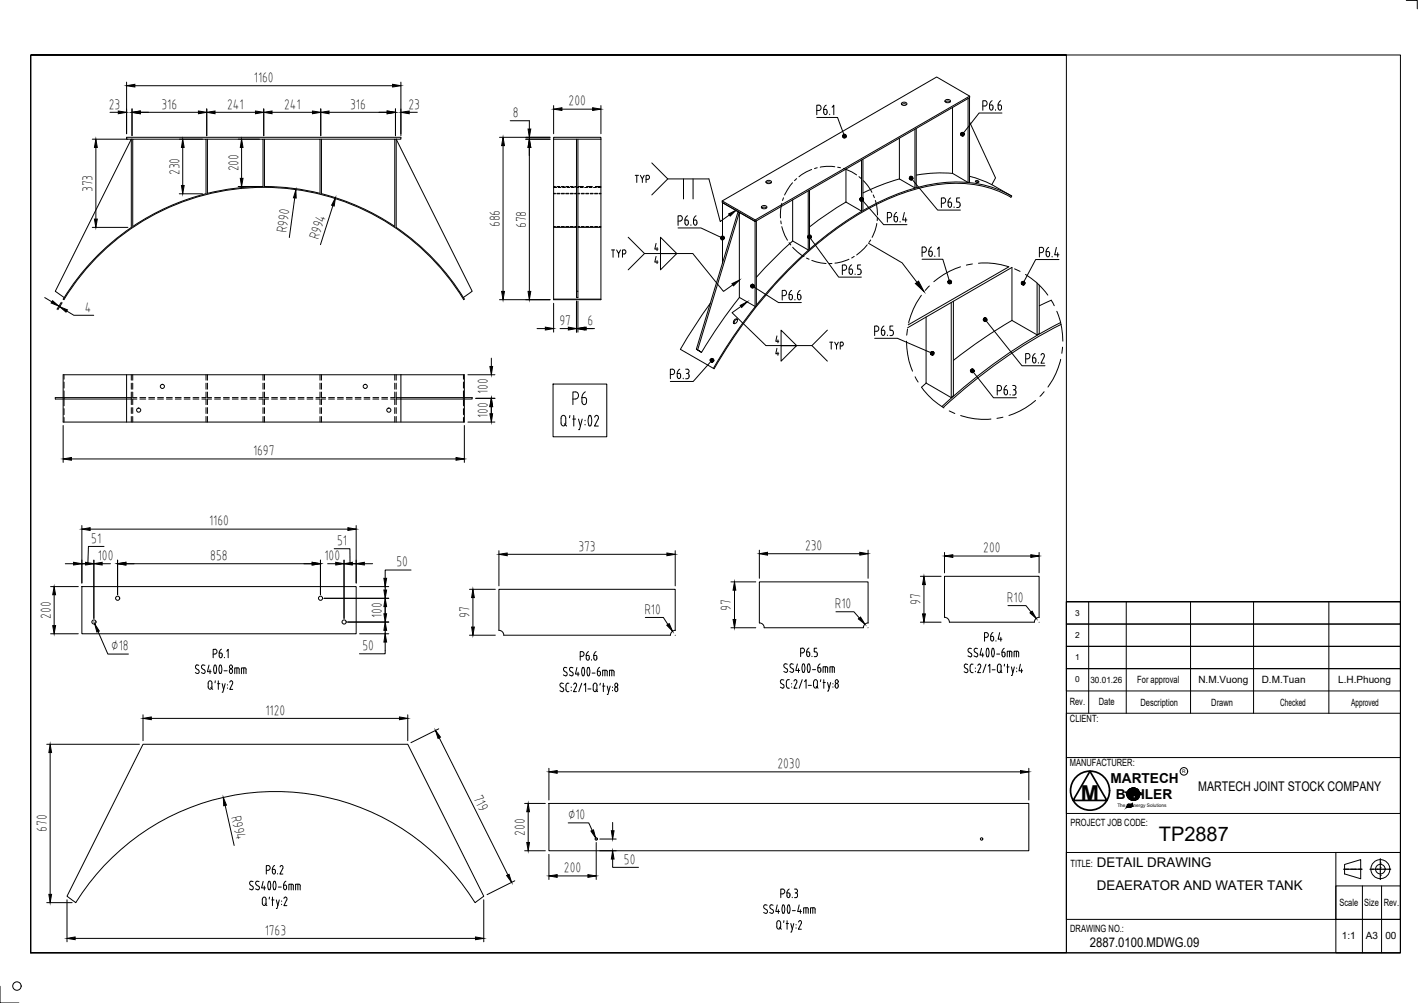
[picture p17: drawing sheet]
<svg xmlns="http://www.w3.org/2000/svg" width="420mm" height="297mm" viewBox="0 0 420 297" stroke-linecap="round" stroke-linejoin="round" font-family="sans-serif">
<defs><g id="words">
<text font-size="6.5" x="320.3" y="237.1">M</text>
<text font-size="5.9" x="343.4" y="248.9">TP2887</text>
<g font-size="5.3">
<text x="187" y="55.4">TYP</text>
<text x="179.9" y="77.3">TYP</text>
<text x="244.5" y="104.8">TYP</text>
</g>
<g font-size="4.2">
<text x="75.2" y="24.3">1160</text>
<text x="32.3" y="32.3">23</text>
<text x="47.8" y="32.2">316</text>
<text x="67.3" y="32.2">241</text>
<text x="84.2" y="32.2">241</text>
<text x="103.8" y="32.2">316</text>
<text x="121" y="32.2">23</text>
<text x="151.9" y="34.7">8</text>
<text x="168.5" y="31.2">200</text>
<text x="53.1" y="51.8" transform="rotate(-90 53.1 51.8)">230</text>
<text x="70.5" y="50.8" transform="rotate(-90 70.5 50.8)">200</text>
<text x="27.3" y="56.9" transform="rotate(-90 27.3 56.9)">373</text>
<text x="84.8" y="69.1" transform="rotate(-82 84.8 69.1)">R990</text>
<text x="94.3" y="71" transform="rotate(-72 94.3 71)">R994</text>
<text x="148" y="67.3" transform="rotate(-90 148 67.3)">686</text>
<text x="155.8" y="67.5" transform="rotate(-90 155.8 67.5)">678</text>
<text x="25.1" y="92.3">4</text>
<text x="165.7" y="96.2">97</text>
<text x="174" y="96.4">6</text>
<text x="144.5" y="116.8" transform="rotate(-90 144.5 116.8)">100</text>
<text x="144.5" y="123.8" transform="rotate(-90 144.5 123.8)">100</text>
<text x="75" y="134.8">1697</text>
<text x="62" y="155.6">1160</text>
<text x="27.1" y="160.7">51</text>
<text x="99.9" y="161.4">51</text>
<text x="29" y="165.8">100</text>
<text x="62.3" y="165.8">858</text>
<text x="96.1" y="165.8">100</text>
<text x="117.5" y="167.7">50</text>
<text x="171.4" y="163.1">373</text>
<text x="238.5" y="162.8">230</text>
<text x="291.3" y="163.6">200</text>
<text x="272.6" y="179.2" transform="rotate(-90 272.6 179.2)">97</text>
<text x="298.4" y="178.2">R10</text>
<text x="15" y="183.2" transform="rotate(-90 15 183.2)">200</text>
<text x="113.1" y="183" transform="rotate(-90 113.1 183)">100</text>
<text x="139" y="183.1" transform="rotate(-90 139 183.1)">97</text>
<text x="190.9" y="181.8">R10</text>
<text x="216.5" y="180.8" transform="rotate(-90 216.5 180.8)">97</text>
<text x="247.4" y="180">R10</text>
<text x="33" y="192.6">∅18</text>
<text x="107.4" y="192.6">50</text>
<text x="78.7" y="211.7">1120</text>
<text x="230.3" y="227.5">2030</text>
<text x="140.3" y="236.2" transform="rotate(63 140.3 236.2)">719</text>
<text x="68.6" y="241.8" transform="rotate(77 68.6 241.8)">R994</text>
<text x="168.3" y="242.6">∅10</text>
<text x="13.8" y="246.4" transform="rotate(-90 13.8 246.4)">670</text>
<text x="155.4" y="247.5" transform="rotate(-90 155.4 247.5)">200</text>
<text x="184.9" y="255.8">50</text>
<text x="167.1" y="258.3">200</text>
<text x="78.4" y="276.8">1763</text>
</g>
<g font-size="4.1">
<text x="329" y="231.8">MARTECH</text>
<text x="330.7" y="236.7">B</text>
<text x="338.1" y="236.7">ILER</text>
</g>
<g font-size="4">
<text x="355" y="234.2">MARTECH JOINT STOCK COMPANY</text>
<text x="325" y="256.8">DETAIL DRAWING</text>
<text x="325" y="263.5">DEAERATOR AND WATER TANK</text>
<text x="322.9" y="280.4">2887.0100.MDWG.09</text>
</g>
<g font-size="3">
<text x="337" y="202.3">For approval</text>
<text x="355.1" y="202.2">N.M.Vuong</text>
<text x="373.8" y="202.2">D.M.Tuan</text>
<text x="396.5" y="202.2">L.H.Phuong</text>
<text x="316.9" y="208.9">Rev.</text>
<text x="325.6" y="208.8">Date</text>
<text x="337.9" y="208.9">Description</text>
<text x="358.9" y="208.9">Drawn</text>
<text x="379.3" y="208.9">Checked</text>
<text x="400.3" y="208.9">Approved</text>
<text x="317" y="213.9">CLIENT:</text>
<text x="317" y="227">MANUFACTURER:</text>
<text x="317.2" y="244.6">PROJECT JOB CODE:</text>
<text x="317.2" y="256.8">TITLE:</text>
<text x="396.9" y="268.3">Scale</text>
<text x="404.2" y="268.3">Size</text>
<text x="410" y="268.3">Rev.</text>
<text x="317.1" y="276.1">DRAWING NO.:</text>
<text x="397.6" y="278.1">1:1</text>
<text x="404.7" y="278.1">A3</text>
<text x="410.5" y="278.1">00</text>
</g>
<text font-size="2.6" x="323.1" y="202.2">30.01.26</text>
<g font-size="2.5">
<text x="318.6" y="182.3">3</text>
<text x="318.6" y="188.9">2</text>
<text x="318.6" y="195.5">1</text>
<text x="318.6" y="202.1">0</text>
</g>
<g font-size="1.4">
<text x="350.3" y="229">R</text>
<text x="331.1" y="239">The</text>
<text x="335.9" y="239">nergy Solutions</text>
</g>
</g></defs>
<!-- layer: DUONGCHINH -->
<g fill="none" stroke="#000" stroke-width=".3">
<path d="M38.9 41.2l-22.5 45.1 2.6 1.8M61 57.4v-16.2h-21.7v25.9M61.1 57.4a69.6 69.6 0 0 0-21.7 9.6M61.5 41.2h16.4v14l-8.9 .6-7.5 1.5zM94.9 57.3l-7.6-1.5-8.9-.6v-14h16.4v16.1M95.2 57.4v-16.2h21.8v25.9M95.3 57.4a69.6 69.6 0 0 1 21.7 9.6M117.4 41.2h1.4v-.5h-81.3v.5h1.4v26.1M117.4 41.2v26.1a69.6 69.6 0 0 1 20.2 21.3l-.3 .2M117.4 41.2l22.5 45.1-2.6 1.8M164 41.2v-.5h14.1v.5M164 41.2v47.6h14.1v-21.5"/>
<path d="M164 41.2h14.1M170.8 41.2v46.9h.4v-46.9M178.1 41.2v26.1h-6.9M38.9 67.3a69.6 69.6 0 0 0-20.2 21.3l.3 .2a69.3 69.3 0 0 1 118.4-.1M164 67.3h6.8M164 88.6h14.1M170.8 86.3h.4M18.7 111h118.9v14h-118.9zM19 117.8v.4M37.5 111v14M37.5 117.8h-21.1v.4h21.1M118.8 117.8h21.1v.4h-21.1"/>
<path d="M118.8 111v14M137.3 117.8v.4M24.3 173.7h81.2v14h-81.2zM147.8 186.7v-12.2h52.3v12.2M147.8 186.7a1.42 1.42 0 0 1 1.5 1.4M200.1 186.7a1.42 1.42 0 0 0-1.4 1.4h-49.5M225 184.5v-12.2h32.2v12.2M225 184.5a1.42 1.42 0 0 1 1.4 1.4M226.4 185.9h29.4M257.2 184.5a1.42 1.42 0 0 0-1.4 1.4M279.9 182.9v-12.2h28v12.2M279.9 182.8a1.42 1.42 0 0 1 1.4 1.4l25.2 .1a1.42 1.42 0 0 1 1.4-1.5"/>
<path d="M42.4 220.4h78.4l22.5 45-2.5 1.9a69.6 69.6 0 0 0-118.4 0l-2.5-1.9zM162.6 237.9h142.2v14.1h-142.2z"/>
<circle cx="34.9" cy="177.2" r=".61"/>
<circle cx="95" cy="177.2" r=".61"/>
<circle cx="27.8" cy="184.2" r=".61"/>
<circle cx="102" cy="184.2" r=".61"/>
<circle cx="176.7" cy="248.5" r=".36"/>
<circle cx="290.9" cy="248.5" r=".36"/>
</g>
<!-- layer: 0 -->
<g fill="none" stroke="#000" stroke-width=".3">
<path d="M9.1 16.3h405.9v265.9h-405.9h306.9v-265.9h-306.9v265.9zM416.7 .1h3.2v2.5M242 32.7h.7a.8 .8 0 0 0 .6-.8 .8 .8 0 0 0-.6-.8h-.7v2.9M242 34.8h6.2l1.8 5M244.6 32.4a.75 .75 0 0 1 .5 .8 .75 .75 0 0 1-.8 .7l-.2-1.5h.5M244.8 31.1l-.5 .5-.2 .8M245.8 33.8v.2M246.5 31.8l.6-.7v2.9M291.2 31.4h.7a.8 .8 0 0 0 .6-.8 .8 .8 0 0 0-.7-.8h-.6v2.9M293.2 31.1v.9M293.2 31.1h.5M293.8 31.1a.76 .76 0 0 1 .5 .8 .76 .76 0 0 1-.8 .6l-.3-.5"/>
<path d="M294 29.8l-.6 .5-.2 .8M295 32.5v.2M295.7 31.1h.5M295.7 31.1v.9M296.3 31.1a.75 .75 0 0 1 .5 .8 .75 .75 0 0 1-.8 .6l-.2-.5M296.5 29.8l-.5 .5-.3 .8M296.9 33.5h-6.8l-4.6 5.8M38.9 41.2h.4M61 41.2h.5M77.9 41.2h.5M94.8 41.2h.4M117 41.2h.4"/>
<path d="M255.7 59.4l6.1 7.1h6.9M270.3 53.2l7.5 9h6.8M280.9 59.8v1M280.9 59.8h.5M281.5 59.9l.4 .1 .1 .5M281.7 58.6l-.5 .5-.3 .8M284.4 58.6h-.9v1.2h.5a.86 .86 0 0 1 .5 .8 .86 .86 0 0 1-.5 .8M200.9 67.5h6.8l5.9 2.8M200.9 65.5h.6M201.5 63.9h-.6v2.8M201.6 63.9a.81 .81 0 0 1 .6 .8 .81 .81 0 0 1-.6 .7M202.9 65.2h.6"/>
<path d="M203.5 65.1a.75 .75 0 0 1 .5 .9 .75 .75 0 0 1-.8 .6l-.3-1.4M203.7 63.9l-.5 .5-.3 .8M204.7 66.6v.1M205.5 65.2h.5M205.5 65.2v.9M206 65.1a.75 .75 0 0 1 .5 .9 .75 .75 0 0 1-.7 .6l-.3-.5M206.3 63.9l-.6 .5-.2 .8M240.2 70.6l8.3 11.5h6.7M251.6 79.7v1M251.6 79.7h.5M252.1 79.7l.4 .1 .1 .5M252.4 78.4l-.6 .5-.2 .8"/>
<path d="M254.7 79.7a.86 .86 0 0 1 .5 .8 .86 .86 0 0 1-.5 .8M255 78.5h-.9v1.2h.5M262.9 64.5h.7M263.6 62.9h-.7v2.9M263.6 62.9a.81 .81 0 0 1 .6 .8 .81 .81 0 0 1-.6 .8M264.9 64.2v.9M264.9 64.2h.5M265.5 64.1l.3 .2 .2 .5M265.7 62.9l-.5 .5-.3 .7M265.9 64.8a.61 .61 0 0 1-.1 .7 .61 .61 0 0 1-.6 .1l-.2-.5M266.7 65.6v.2M268 62.9l-.5 2.2h1.2"/>
<path d="M268.4 64.5v1.3M273.2 74.7h.7a.8 .8 0 0 0 .6-.8 .8 .8 0 0 0-.6-.8h-.7v2.9M273.2 76.8h6.2l1.8 6.2M275.7 74.4h-.5v.9M275.8 74.4a.76 .76 0 0 1 .5 .8 .76 .76 0 0 1-.8 .6l-.2-.5M276 73.1l-.5 .5-.2 .8M277 75.8v.2M277.7 73.8l.6-.7v2.9M278.9 60.2l.7-.1a.78 .78 0 0 0 .6-.7 .78 .78 0 0 0-.6-.8h-.7v2.9M281.9 60.5a.61 .61 0 0 1-.1 .6 .61 .61 0 0 1-.6 .2l-.2-.5M282.7 61.3v.2M283.5 61.5h.5"/>
<path d="M308.6 73.3h-.6v2.8M308.6 73.2a.81 .81 0 0 1 .6 .8 .81 .81 0 0 1-.6 .8h-.6M310 74.5v1M310 74.5h.5M310 75.4l.5 .7 .5-.7M310.5 74.5l.4 .2 .1 .4M310.7 73.3l-.5 .4-.2 .8M311 75.1v.4M311.7 75.9v.2M313 73.3l-.5 2.2h1.3M313.4 74.8v1.3M313.8 76.9h-6.9l-3.5 6.5"/>
<path d="M223.4 85l7.3 4.6h6.7M231.8 87.6h.6M232.4 86h-.6v2.8M232.4 86a.81 .81 0 0 1 .6 .7 .81 .81 0 0 1-.6 .8M233.8 87.2l.1 1.3 .4 .3a.71 .71 0 0 0 .5-.9M233.8 87.2l.8 .1 .2 .6M234.6 86l-.6 .5-.2 .8M235.5 88.7v.1M236.3 87.2h.5a.75 .75 0 0 1 .5 .9 .75 .75 0 0 1-.7 .6l-.3-.5M236.3 87.2v1M237.1 86l-.6 .5-.2 .8M249.6 80h.7a.78 .78 0 0 0 .6-.8 .78 .78 0 0 0-.7-.7h-.6v2.8"/>
<path d="M252.6 80.3a.61 .61 0 0 1-.1 .7 .61 .61 0 0 1-.6 .2l-.3-.5M253.4 81.1v.2M254.1 81.3h.5M259.2 98.1h.6a.8 .8 0 0 0 .6-.8 .8 .8 0 0 0-.6-.8h-.6v2.9M261.7 97.8h-.5v.9M261.7 97.8l.4 .1 .1 .5M261.9 96.5l-.5 .5-.2 .8M262.2 98.5a.6 .6 0 0 1-.1 .6 .6 .6 0 0 1-.7 .2l-.2-.6M262.9 99.2v.2M263.7 99.4h.5M264.6 96.5h-.9v1.3h.5a.83 .83 0 0 1 .5 .8 .83 .83 0 0 1-.5 .7M292.2 95.1l10.6 13.2h6.8"/>
<path d="M163.9 113.7h15.9v15.7h-15.9zM169.8 118.2l.8-.1a1.06 1.06 0 0 0 .8-1 1.06 1.06 0 0 0-.8-1h-.8v3.7M172.4 117.8l.1 1.2a.67 .67 0 0 0 .6 .8 .67 .67 0 0 0 .7-.8v-.4M172.4 117.8h.7M173.1 117.7l.5 .2 .2 .7M173.4 116.1l-.8 .8-.2 .8M198.6 110.9h.7a.8 .8 0 0 0 .6-.8 .8 .8 0 0 0-.6-.8h-.7v2.9M200.7 110.6h.7l.3 .6M200.7 110.6v.9M200.7 111.5l.5 .6 .5-.6M201.4 109.3l-.5 .5-.2 .8M201.7 111.2v.3"/>
<path d="M202.4 112v.2M203.2 109.3h.5M203.2 112.2h.5M203.4 110.6h.3M203.7 109.3a.63 .63 0 0 1 .5 .6 .63 .63 0 0 1-.5 .7l.5 .6M204.2 111.5l-.5 .6M204.2 111.2v.3M210.6 107.1l-5.2 5.9h-6.8M259.2 100.2h6.7l9.9 4.2M288.4 110.2l6 7.6h6.8M295.5 115.7h.6a.8 .8 0 0 0 .7-.8 .8 .8 0 0 0-.7-.7h-.6v2.8M297.5 115.4l.8 .1 .2 .5"/>
<path d="M297.5 115.4v1M298.3 114.2l-.5 .4-.3 .8M298.5 116.1a.6 .6 0 0 1-.1 .6 .6 .6 0 0 1-.6 .2l-.2-.6M299.3 116.8v.2M300.1 114.2h.4a.63 .63 0 0 1 .5 .6 .63 .63 0 0 1-.5 .6M300.3 115.4h.2M300.5 115.4a.83 .83 0 0 1 .5 .8 .83 .83 0 0 1-.5 .8h-.4M303.9 106.3h.6M304.5 104.7h-.6v2.9M304.6 104.7a.81 .81 0 0 1 .6 .8 .81 .81 0 0 1-.6 .7M306 106.9l.5 .6 .5-.6M306.5 106h-.6v.9"/>
<path d="M306.5 106l.3 .1 .2 .5M306.7 104.7l-.5 .5-.3 .8M306.9 106.6v.3M307.7 107.4v.2M309 104.7l.4 .3v.7M309 104.7l-.5 .5M309.4 105.7l-1 1.9h1.1M166.2 123.9a.72 .72 0 0 1 .7-.9 .72 .72 0 0 1 .7 .9M166.2 123.9v1.4a.72 .72 0 0 0 .7 .8 .72 .72 0 0 0 .7-.8v-1.4M167.2 125.5l.7 .7M168.9 123l-.2 .7M169.7 124.1h.9"/>
<path d="M170 123v3.2M171.4 124.1l.6 2.1M172.5 124.1l-.8 3.1h-.3M173.4 124.4v.2M173.4 125.7v.1M174.5 123.2l.3-.2a2.49 2.49 0 0 1 0 3.2l-.3-.2M174.5 123.2l-.3 1.4 .3 1.4M176.2 123.5a.61 .61 0 0 1 .9-.4 .61 .61 0 0 1 .1 1M177.2 124.1l-1.1 2.1h1.2M316 178.2v6.6h99v-6.6h-99h99v104h-99zM322.6 178.2v33M333.7 178.2v33"/>
<path d="M352.8 178.2v33M371.4 178.2v33M393.7 178.2v33M58.3 196.9l.6 .2M58.4 196.9l-.4 .2-.1 .5 .9 .8a.61 .61 0 0 1 0 1 .61 .61 0 0 1-.9-.2M60.7 197.1a.61 .61 0 0 0-.9 0 .61 .61 0 0 0 .1 .9l.6 .4a.59 .59 0 0 1 .1 .9 .59 .59 0 0 1-.9-.1M61.9 197l-.4 1.9h1.1M62.2 198.4v1.1M63.2 193.7h.5M63.5 197.1h.5M63.5 197.1l-.2 1.3 .2 .9 .2 .2 .5-1.1-.2-1.3M63.7 192.3h-.5v2.5"/>
<path d="M63.7 192.3a.71 .71 0 0 1 .6 .7 .71 .71 0 0 1-.6 .7M64.9 193.4l.1 1.1a.59 .59 0 0 0 .8 0 .59 .59 0 0 0 0-.8l-.4-.3M64.9 193.4h.5M65.1 197.1h.4M65.1 197.1l-.2 1.8 .3 .5 .3-.1M65.5 197.1l.2 .9-.2 1.3M65.6 192.3l-.5 .4-.2 .7M66.4 198.7h.9M66.5 194.7v.1M67.2 192.9l.4-.6v2.5M67.9 198.7v.2M68 198.6l.2-.5a.62 .62 0 0 1 .7 .7 .62 .62 0 0 1-.7 .6l-.2-.5"/>
<path d="M70.2 197.8v1.7M70.9 198.3v1.2M70.9 198.3l-.2-.5h-1.1v1.7M72.2 197.8v1.7M72.9 198.3v1.2M72.9 198.3l-.2-.5h-1.2v1.7M167.8 199.1a.61 .61 0 0 1 .1 1 .61 .61 0 0 1-1-.2M167.9 197.8a.6 .6 0 0 0-.8 0 .6 .6 0 0 0 .1 .9l.6 .4M169.6 199.1a.61 .61 0 0 1 .1 1 .61 .61 0 0 1-1-.2M169.8 197.8a.61 .61 0 0 0-.9 0 .61 .61 0 0 0 .1 .9l.6 .4M170.9 197.7l-.4 1.9h1.1M171.3 199.1v1.1"/>
<path d="M171.9 194.4h.6M172.5 193h-.6v2.5M172.5 193a.71 .71 0 0 1 .6 .7 .71 .71 0 0 1-.6 .7M173 197.8l.2 .9-.2 1.3M173 197.8l-.2-.2a2.01 2.01 0 0 0 0 2.6l.2-.2M174.2 194.1a.76 .76 0 0 1 .5 .7 .76 .76 0 0 1-.5 .7l-.4-.3-.1-1.1h.5M174.2 197.7l.1-.1a2.01 2.01 0 0 1 0 2.6 2.21 2.21 0 0 1-.1-2.5zM174.4 193l-.5 .4-.2 .7M175.3 195.4v.1M175.4 199.3h.9M176 195l.4 .5 .5-.5M176.4 194.1h-.5v.9"/>
<path d="M176.4 194.1l.4 .1 .1 .4M176.6 193l-.5 .4-.2 .7M176.8 194.7v.3M177 199.6l.5 .6 .4-.6M177.7 197.6l-.5 .5-.2 .7M177.9 199.3v.3M177.9 199.3l-.2-.5h-.7v.8M179.2 198.5v1.7M181.3 198.5v1.7M232.2 198.8l.7 .3M232.5 197.7l.6 .4M233.1 198l.3 .7-.5 .4"/>
<path d="M233.3 196.7a.61 .61 0 0 0-.9 .1 .61 .61 0 0 0 .1 .9M234 198.8l.7 .3M234.3 197.7l.6 .4M234.5 196.6l.5 .1M234.5 196.6l-.4 .4 .2 .7M234.9 198l.2 .7-.4 .4M236.3 196.6l-.5 2h1.1M236.6 198v1.2M237.2 193.4l.6-.1a.69 .69 0 0 0 .6-.7 .69 .69 0 0 0-.6-.6h-.6v2.5M237.8 199h.5M237.8 199l-.2-1.4 .5-1 .2 .1 .2 .9-.2 1.4M239 193.1h.5a.73 .73 0 0 1 .5 .7 .73 .73 0 0 1-.5 .7l-.4-.3z"/>
<path d="M239.4 199h.4M239.4 199l-.2-1.4 .4-1 .2 .1 .3 .9-.3 1.4M239.7 191.9l-.5 .5-.2 .7M240.6 194.3v.2M240.7 198.3h.9M242 192h-.7v1.1h.7l.1 1.1-.4 .3h-.4M242.3 197.8v.8M242.3 197.8h.5M242.4 198.6l.4 .5 .4-.5M242.8 197.7l.3 .2 .1 .4M243 196.6l-.5 .5-.2 .7M243.2 198.3v.3"/>
<path d="M244.6 197.5v1.7M244.9 197.5h-1v1.7M244.9 197.5l.4 .5M245.2 198v1.2M246.6 197.5v1.7M246.8 197.5h-.9v1.7M246.9 197.5l.4 .5M247.2 198v1.2M286.6 198.1a.62 .62 0 0 1 0 1 .62 .62 0 0 1-.9-.2M286.7 196.8a.6 .6 0 0 0-.9 .1 .6 .6 0 0 0 .2 .8l.6 .4M287.1 193.1l.6 .4M287.3 192l-.5 .4 .3 .7"/>
<path d="M287.3 192l.5 .1M287.4 197.3v1.3M287.5 198.6l.5 .6M287.7 193.5a.61 .61 0 0 1 .1 .9 .61 .61 0 0 1-1-.2M288 199.2h.3M288 196.7h.3M288 196.7l-.5 .6M288.8 193.1l.7 .4a.61 .61 0 0 1 0 .9 .61 .61 0 0 1-.9-.2M289 197.8v.1M289 198.8v.2M289 192l.6 .1M289.1 192l-.5 .4 .3 .7"/>
<path d="M289.7 197.1a.49 .49 0 0 1 .8-.3 .49 .49 0 0 1 .1 .7l-.9 1.7h.9M290.8 192l-.4 2h1.1M291.2 193.4v1.1M291.7 188.8h.6a.71 .71 0 0 0 .6-.8 .71 .71 0 0 0-.6-.6h-.6v2.5M292.1 196.7l-.8 2.5M292.4 192.1h.5M292.4 192.1l-.2 1.4 .4 1 .3-.1 .2-.9-.3-1.4M292.8 197.3l.5-.6v2.5M293.5 188.5l.1 1.1a.58 .58 0 0 0 .8-.1 .58 .58 0 0 0 0-.8l-.4-.2M293.5 188.5h.5M294 198.4h.9M294 192.1h.4"/>
<path d="M294 192.1l-.2 1.4 .4 1 .2-.1 .2-.9-.2-1.4M294.2 187.3l-.5 .4-.2 .7M295.1 189.7v.2M295.3 193.7h.9M295.5 197.4a.58 .58 0 0 1 .6-.7 .58 .58 0 0 1 .6 .7M295.5 197.4v1.1a.58 .58 0 0 0 .6 .7 .58 .58 0 0 0 .6-.7M296.2 187.4l-.5 1.9h1.2M296.3 198.7l.6 .5M296.5 188.8v1.1M296.6 197.4v1.1M297.3 193.2h-.4l.1 1.1 .4 .2a.6 .6 0 0 0 .4-.8M297.4 193.1l.3 .2 .1 .4"/>
<path d="M297.6 192l-.5 .4-.2 .7M297.6 196.7v.6M298.3 197.5h.7M298.5 196.7v2.5M299.1 192.9v1.6M299.7 197.5l.4 1.7M299.8 193.4v1.1M299.8 193.3l-.2-.4h-1.2v1.6M300.5 194.5v-1.6h.9l.4 .2v1.4M300.6 197.5l-.7 2.6h-.2M301.2 192.9v1.6M301.2 197.8v.1"/>
<path d="M301.2 198.8v.2M302.3 196.7l-.4 2h1.1M302.7 198.1v1.1M316 184.8h99v6.6h-99zM316 191.4h99v6.6h-99zM316 198h99v6.6h-99zM61.7 202.3a.58 .58 0 0 1 .6-.7 .58 .58 0 0 1 .5 .7M61.7 202.3v1.1a.58 .58 0 0 0 .6 .7 .58 .58 0 0 0 .5-.7v-1.1M62.4 203.6l.6 .6M63.8 201.6l-.1 .6M64.5 202.5h.7M64.7 201.6v2.6"/>
<path d="M65.8 202.5l.5 1.7M66.7 202.5l-.7 2.5h-.2M67.4 202.8v.1M67.4 203.7v.2M68.1 202a.49 .49 0 0 1 .7-.3 .49 .49 0 0 1 .1 .8l-.8 1.7h.9M166.8 203.8a.62 .62 0 0 1 .1 .9 .62 .62 0 0 1-1-.1M166.9 202.4a.61 .61 0 0 0-.9 .1 .61 .61 0 0 0 .1 .9l.7 .4M168.6 202.3a.67 .67 0 0 0-.9 .7l.1 1.5 .8 .3M169.2 203.4v.2M169.2 204.4v.2M170.4 202.3l.4 .3v.6M170.4 202.3l-.4 .4"/>
<path d="M170.8 203.2l-.9 1.6h.9M172.4 202.3l-.9 2.5M173.1 202.9l.4-.6v2.5M174.2 204h.9M175.8 203a.58 .58 0 0 1 .5-.7 .58 .58 0 0 1 .6 .7M175.8 203v1.1a.58 .58 0 0 0 .5 .7 .58 .58 0 0 0 .6-.7v-1.1M176.5 204.3l.6 .5M177.9 202.3l-.1 .6M178.6 200.2v-1.7h.9l.4 .2v1.5M178.6 203.2h.6M178.8 202.3v2.5M179.9 203.2l.4 1.6"/>
<path d="M180.6 200.2v-1.7h.9l.4 .2v1.5M180.8 203.2l-.7 2.5h-.2M181.5 203.4v.2M181.5 204.4v.2M182.4 203.5a.62 .62 0 0 1 .7 .6 .62 .62 0 0 1-.7 .7l-.2-.8zM231.2 203.5l.7 .3M231.4 202.4l.9 .7-.1 .5-.3 .2M231.7 201.3l-.5 .4 .3 .7M231.7 201.3l.6 .1M233 201.9v1.3M233 203.2l.5 .6M233.5 203.8h.4"/>
<path d="M233.5 201.3h.4M233.5 201.3l-.5 .6M234.6 202.4v.2M234.6 203.4v.1M235.3 201.7a.49 .49 0 0 1 .7-.3 .49 .49 0 0 1 .1 .8l-.9 1.6h.9M237.7 201.3l-.9 2.5M238.4 201.9l.4-.6v2.5M239.5 203h.9M241 202v1.1M241.1 202a.58 .58 0 0 1 .6-.7 .58 .58 0 0 1 .5 .7M241.1 203.1a.58 .58 0 0 0 .6 .7 .58 .58 0 0 0 .5-.7M241.9 203.3l.5 .5"/>
<path d="M242.2 202v1.1M243.2 201.3l-.1 .6M243.9 202.1h.7M244.1 201.3v2.5M245.2 202.1l.5 1.7M246.1 202.1l-.7 2.6h-.2M246.8 202.4v.2M246.8 203.4v.1M247.4 203v.3M247.5 203l.2-.5a.64 .64 0 0 1 .7 .6 .64 .64 0 0 1-.7 .6l-.2-.5M316 211.2h99v29.7h-99zM316 224.4h99"/>
<path d="M334 239.1l.3-.3h.7l.6-.2-.5 .4zM334.1 238.2l1.1-.1 .4-.2-.3 .3-1.3 .2zM334.1 238.5l1.1-.1 .4-.2-.3 .3-1.3 .2zM78.9 257.8h.6M79.5 256.4h-.6v2.5M79.5 256.3a.71 .71 0 0 1 .6 .7 .71 .71 0 0 1-.6 .7M80.7 258.3l.5 .6 .4-.6M81.4 256.3l-.5 .4-.2 .7M81.6 258v.3M81.6 258l-.3-.5h-.6v.8M82.3 258.7v.2M83 256.7a.49 .49 0 0 1 .7-.3 .49 .49 0 0 1 .1 .8l-.9 1.7h.9"/>
<path d="M316 252.5h99v19.8h-99zM395.8 252.5h19.2v29.7h-19.2zM398.4 256l4.8-1.4v5.7l-4.8-1.5zM74.2 262.1l.6 .4M74.4 261l-.4 .4 .2 .7M74.4 261l.6 .1M74.8 262.4a.62 .62 0 0 1 .1 1 .62 .62 0 0 1-1-.2M76.2 261l-.4 .2-.1 .5 .9 .8M76.2 261l.6 .1M76.6 262.4a.62 .62 0 0 1 .1 1 .62 .62 0 0 1-1-.2M78 261l-.5 2h1.2M78.3 262.4v1.2"/>
<path d="M78.5 267.7l.6 .5M78.8 266.4v1.1M78.9 266.4a.58 .58 0 0 0-.6-.7 .58 .58 0 0 0-.6 .7v1.1a.58 .58 0 0 0 .6 .7 .58 .58 0 0 0 .6-.7M79.7 261h.1a2.03 2.03 0 0 1 0 2.5 2.18 2.18 0 0 1-.1-2.5zM79.8 265.7v.6M80.5 266.5h.7M80.7 265.7v2.5M81.2 261h.1a2.03 2.03 0 0 1 0 2.5 2.18 2.18 0 0 1-.1-2.5zM81.9 266.5l.4 1.7M82.5 262.7h.9M82.8 266.5l-.7 2.6h-.2M83.4 266.8v.1"/>
<path d="M83.4 267.8v.1M84 262.2l.5-.1a.68 .68 0 0 1 .4 .8 .68 .68 0 0 1-.6 .5zM84.1 266.1a.5 .5 0 0 1 .8-.4 .5 .5 0 0 1 .1 .8M84.7 261l-.5 .4-.2 .7M84.9 266.6l-.8 1.6h.9M86.3 261.9v1.7M86.9 262.4v1.2M87 262.3l-.2-.4h-1.2v1.7M87.6 263.6v-1.7h1l.3 .2v1.5M88.3 261.9v1.7M227.2 269.4a.62 .62 0 0 1 0 1 .62 .62 0 0 1-.9-.2M227.3 268.1a.61 .61 0 0 0-.9 0 .61 .61 0 0 0 .1 .9l.6 .4"/>
<path d="M229.1 268.1a.6 .6 0 0 0-.9 .1 .6 .6 0 0 0 .1 .8l.6 .4a.61 .61 0 0 1 .1 1 .61 .61 0 0 1-.9-.2M230.3 268l-.4 1.9h1.1M230.3 272.9l.4-.2 .4 .2 .2 1.6a.58 .58 0 0 1-.5 .7 .58 .58 0 0 1-.6-.7zM230.6 269.4v1.1M231 274.6l.5 .6M231.4 264.7h.5M231.9 268.1h.4M231.9 268.1l-.2 .9 .2 1.4M232 264.7a.71 .71 0 0 0 .5-.7 .71 .71 0 0 0-.6-.7h-.5v2.5M232.3 272.7l-.1 .5M232.3 268.1l.2 1.8-.3 .6-.3-.1M233 273.5h.6"/>
<path d="M233.2 264.4v1.2a.59 .59 0 0 0 .8-.1 .59 .59 0 0 0 .1-.8l-.5-.3M233.2 264.4h.4M233.2 272.7v2.5M233.5 268.1h.4M233.5 268.1l-.2 1.8 .3 .6 .3-.1M233.9 263.3l-.5 .4-.2 .7M233.9 268.1l.2 .9-.2 1.4M234.3 273.5l.5 1.7M234.7 265.7v.1M234.8 269.7h.9M235.2 273.5l-.7 2.5h-.2M235.4 263.3h.5a.58 .58 0 0 1 .4 .7 .58 .58 0 0 1-.7 .4"/>
<path d="M235.9 264.4a.76 .76 0 0 1 .4 .9 .76 .76 0 0 1-.9 .5M235.9 273.8v.1M235.9 274.8v.1M236.8 268l-.5 1.9h1.2M237 272.6l.3 .1 .2 .6-.9 1.9h.8M237 272.7l-.4 .4M237.2 269.4v1.1M238.8 268.8v1.7M239.5 269.3v1.2M239.5 269.3l-.2-.4-1.2-.1v1.7M240.8 268.8v1.7M241.5 269.3v1.2"/>
<path d="M241.6 269.3l-.2-.4-1.2-.1v1.7M395.8 262.4h19.2v9.9h-19.2zM403.7 262.4v19.8M409.4 262.4v19.8M0 292.1v4.9h5.6"/>
<circle cx="48.1" cy="114.4" r=".61"/>
<circle cx="108.2" cy="114.4" r=".61"/>
<circle cx="41.1" cy="121.5" r=".61"/>
<circle cx="115.2" cy="121.5" r=".61"/>
<circle cx="68.4" cy="197.5" r=".52"/>
<circle cx="182.5" cy="202.9" r=".52"/>
<circle cx="247.9" cy="201.9" r=".52"/>
<circle cx="334.4" cy="234.7" r=".19"/>
<circle cx="334.4" cy="235.2" r=".19"/>
<circle cx="334.6" cy="235.6" r=".19"/>
<circle cx="334.8" cy="235.2" r=".19"/>
<circle cx="334.8" cy="234.7" r=".19"/>
<circle cx="334.9" cy="236.1" r=".19"/>
<circle cx="335" cy="235.6" r=".19"/>
<circle cx="335.2" cy="234.7" r=".19"/>
<circle cx="335.2" cy="235.2" r=".19"/>
<circle cx="335.6" cy="235.2" r=".19"/>
<circle cx="335.6" cy="234.7" r=".19"/>
<circle cx="335.9" cy="235.2" r="1.84"/>
<circle cx="335.9" cy="236" r=".61"/>
<circle cx="336.1" cy="235.2" r=".19"/>
<circle cx="336.1" cy="234.7" r=".19"/>
<circle cx="336.5" cy="235.2" r=".19"/>
<circle cx="336.5" cy="234.7" r=".19"/>
<circle cx="337" cy="234.7" r=".19"/>
<circle cx="337" cy="235.2" r=".19"/>
<circle cx="337.4" cy="234.7" r=".19"/>
<circle cx="337.4" cy="235.2" r=".19"/>
<circle cx="350.8" cy="228.4" r="1.12"/>
<circle cx="409" cy="257.4" r="2.82"/>
<circle cx="409" cy="257.4" r="1.42"/>
<circle cx="5" cy="292" r="1.25"/>
</g>
<!-- layer: CHUAN NET KHUAT -->
<g fill="none" stroke="#000" stroke-width=".3">
<path d="M164 55.2h.6M164 57.3h.6M164 57.4h.6M164 55.5h.9M165 55.2h.9M165 57.3h.9M165 57.4h.9M165.4 55.5h.8M166.3 55.2h.9M166.3 57.3h.9M166.3 57.4h.9M166.7 55.5h.9"/>
<path d="M167.6 55.2h.9M167.6 57.3h.9M167.6 57.4h.9M168 55.5h.9M169 55.2h.8M169 57.3h.8M169 57.4h.8M169.3 55.5h.9M170.3 55.2h.5M170.3 57.3h.5M170.3 57.4h.5M170.6 55.5h.9"/>
<path d="M171.2 55.2h1.7M171.2 57.3h.6M171.2 57.4h.6M171.9 55.5h.9M172.3 57.3h.8M172.3 57.4h.8M173.2 55.5h.9M173.6 57.3h.8M173.6 57.4h.8M173.8 55.2h1.7M174.5 55.5h.9M174.9 57.3h.8"/>
<path d="M174.9 57.4h.8M175.9 55.5h.8M176.2 57.3h.9M176.2 57.4h.9M176.4 55.2h1.7M177.2 55.5h.9M177.5 57.3h.6M177.5 57.4h.6M164 67.1h.6M165 67.1h.9M166.3 67.1h.9M167.6 67.1h.9"/>
<path d="M169 67.1h.8M170.3 67.1h.5M171.2 67.1h.6M172.3 67.1h.8M173.6 67.1h.8M174.9 67.1h.8M176.2 67.1h.9M177.5 67.1h.6M19 111v1.3M19 113.1v1.8M19 115.8v1.7M19 118.4v1.8"/>
<path d="M37.5 118.2h1.4M37.5 117.8h1.4M38.9 111v1.6M38.9 113.5v1.8M38.9 116.1v3.7M39.3 116.1v1.7h1.3M39.3 111v1.6M39.3 113.5v1.8M40.6 118.2h-1.3v1.6M41.4 118.2h1.8M41.4 117.8h1.8M44.1 118.2h1.7"/>
<path d="M44.1 117.8h1.7M46.7 118.2h1.7M46.7 117.8h1.7M49.3 118.2h1.8M49.3 117.8h1.8M51.9 118.2h1.8M51.9 117.8h1.8M54.6 118.2h1.7M54.6 117.8h1.7M57.2 118.2h1.7M57.2 117.8h1.7M59.8 118.2h1.2v1.6"/>
<path d="M61 116.1v1.7h-1.2M61 111v1.6M61 113.5v1.8M61.5 111v1.6M61.5 113.5v1.8M61.5 116.1v1.7h1.2M62.7 118.2h-1.2v1.6M63.6 118.2h1.7M63.6 117.8h1.7M66.2 118.2h1.7M66.2 117.8h1.7M68.8 118.2h1.8"/>
<path d="M68.8 117.8h1.8M71.5 118.2h1.7M71.5 117.8h1.7M74.1 118.2h1.7M74.1 117.8h1.7M76.7 118.2h1.2v1.6M77.9 111v1.6M77.9 113.5v1.8M77.9 116.1v1.7h-1.2M78.4 111v1.6M78.4 113.5v1.8M78.4 116.1v1.7h1.2"/>
<path d="M79.6 118.2h-1.2v1.6M80.5 118.2h1.7M80.5 117.8h1.7M83.1 118.2h1.7M83.1 117.8h1.7M85.7 118.2h1.8M85.7 117.8h1.8M88.3 118.2h1.8M88.3 117.8h1.8M91 118.2h1.7M91 117.8h1.7M93.6 118.2h1.2v1.6"/>
<path d="M94.8 111v1.6M94.8 113.5v1.8M94.8 116.1v1.7h-1.2M95.2 111v1.6M95.2 113.5v1.8M95.2 116.1v1.7h1.3M96.5 118.2h-1.3v1.6M97.4 118.2h1.7M97.4 117.8h1.7M100 118.2h1.7M100 117.8h1.7M102.6 118.2h1.8"/>
<path d="M102.6 117.8h1.8M105.2 118.2h1.8M105.2 117.8h1.8M107.9 118.2h1.7M107.9 117.8h1.7M110.5 118.2h1.7M110.5 117.8h1.7M113.1 118.2h1.8M113.1 117.8h1.8M115.7 118.2h1.3v1.6M117 111v1.6M117 113.5v1.8"/>
<path d="M117 116.1v1.7h-1.3M117.4 111v1.6M117.4 113.5v1.8M117.4 116.1v3.7M117.4 118.2h1.4M117.4 117.8h1.4M137.3 111v1.3M137.3 113.1v1.8M137.3 115.8v1.7M137.3 118.4v1.8M19 121v1.8M19 123.6v1.4"/>
<path d="M38.9 120.7v1.8M38.9 123.3v1.7M39.3 120.7v1.8M39.3 123.3v1.7M61 120.7v1.8M61 123.3v1.7M61.5 120.7v1.8M61.5 123.3v1.7M77.9 120.7v1.8M77.9 123.3v1.7M78.4 120.7v1.8M78.4 123.3v1.7"/>
<path d="M94.8 120.7v1.8M94.8 123.3v1.7M95.2 120.7v1.8M95.2 123.3v1.7M117 120.7v1.8M117 123.3v1.7M117.4 120.7v1.8M117.4 123.3v1.7M137.3 121v1.8M137.3 123.6v1.4"/>
</g>
<!-- layer: 0 -->
<g fill="#000" stroke="#000" stroke-width=".3">
<path d="M334 238.7l.2-.1zM334.1 239l-.1 .1zM334.1 238.9h.3zM334.4 238.5h.8zM334.1 238.5h.3zM334.4 238.9h.8zM334.3 238.4h.4zM334.3 238.8h.4zM335 238.8h.4zM335.6 238.2l-.2 .2z"/>
<path d="M249.8 40l.4 .3-.2-.5zM249.8 40l.4 .3-.5-.1zM249.7 40.2v.3l.5-.2z"/>
<path d="M284.8 39.4l-.2 .3h.6zM284.6 39.7h.6l-.5 .2zM284.7 39.9l.2 .3 .3-.5z"/>
<path d="M285.2 39.2v.5l.3-.4zM285 39.3l.2-.1v.5zM284.8 39.4l.4 .3-.2-.4z"/>
<path d="M249.7 40.5l.2 .2 .3-.4zM250.2 40.3l-.1 .5-.2-.1zM250.2 40.3l-.1 .5h.3z"/>
<path d="M250.2 40.3l.2 .5 .2-.1zM250.2 40.3l.5 .1-.1 .3zM250.2 40.3l.5 .1v-.3z"/>
<path d="M250.5 39.9l-.3 .4 .5-.2zM250.3 39.8l.2 .1-.3 .4zM250 39.8l.2 .5 .1-.5z"/>
<path d="M254.9 59.4l.2 .1 .2-.5zM255.3 59l.1 .5h-.3zM255.3 59l.1 .5 .3-.1z"/>
<path d="M254.9 58.7l-.1 .2 .5 .1zM254.8 58.9l.5 .1-.5 .1zM254.8 59.1l.1 .3 .4-.4z"/>
<path d="M255.3 59l.4 .4 .1-.2zM255.3 59h.5v.2zM255.3 59h.5l-.1-.3z"/>
<path d="M255.4 58.5l-.1 .5 .4-.3zM255.2 58.5h.2l-.1 .5zM254.9 58.7l.4 .3-.1-.5z"/>
<path d="M269.6 53.1l.2 .1 .2-.4zM270 52.8v.5l-.2-.1zM270 52.8v.5l.3-.1z"/>
<path d="M269.6 52.4l-.1 .2 .5 .2zM269.5 52.6l.5 .2-.5 .1zM269.5 52.9l.1 .2 .4-.3z"/>
<path d="M270 52.8l.3 .4 .2-.3zM270 52.8l.5-.1v.2zM270 52.8l.5-.1-.1-.3z"/>
<path d="M270.1 52.3l-.1 .5 .4-.4zM269.9 52.2l.2 .1-.1 .5zM269.6 52.4l.4 .4-.1-.6z"/>
<path d="M285.2 39.7l-.3 .5h.2zM285.2 39.7l.2 .5h-.3zM285.2 39.7l.2 .5 .2-.1z"/>
<path d="M285.2 39.7l.4 .4 .1-.3zM285.2 39.7l.5-.2v.3zM285.5 39.3l-.3 .4 .5-.2z"/>
<path d="M213.6 70.3v.2h.5zM213.6 70.5h.5l-.4 .3zM213.7 70.8l.2 .2 .2-.5z"/>
<path d="M214.1 70.5l-.2 .5h.2zM214.1 70.5l.3 .4-.3 .1zM214.1 70.5l.3 .4 .1-.2z"/>
<path d="M214 70l.1 .5 .2-.5zM213.8 70h.2l.1 .5zM213.8 70l-.2 .3 .5 .2z"/>
<path d="M214.1 70.5l.4 .2 .1-.3zM214.1 70.5l.4-.3 .1 .2zM214.3 70l-.2 .5 .4-.3z"/>
<path d="M239.4 70.5l.2 .1 .3-.4zM239.9 70.2v.5l-.3-.1zM239.9 70.2v.5l.3-.1z"/>
<path d="M239.6 69.7l-.2 .2 .5 .3zM239.4 69.9l.5 .3h-.5zM239.4 70.2v.3l.5-.3z"/>
<path d="M239.9 70.2l.3 .4 .1-.2zM239.9 70.2l.5-.1-.1 .3zM239.9 70.2l.5-.1-.1-.3z"/>
<path d="M240.1 69.7l-.2 .5 .4-.4zM239.8 69.6l.3 .1-.2 .5zM239.6 69.7l.3 .5-.1-.6z"/>
<path d="M222.5 84.4l-.1 .3h.6zM222.4 84.7h.6l-.5 .2zM222.5 84.9l.2 .3 .3-.5z"/>
<path d="M223 84.7l-.3 .5h.2zM223 84.7l.2 .5h-.3zM223 84.7l.2 .5 .2-.2z"/>
<path d="M223 84.2v.5l.2-.4zM222.7 84.3l.3-.1v.5zM222.5 84.4l.5 .3-.3-.4z"/>
<path d="M223 84.7l.4 .3 .1-.3zM223 84.7l.4-.2 .1 .2zM223.2 84.3l-.2 .4 .4-.2z"/>
<path d="M280.9 83.7l.1 .2 .4-.4zM281.4 83.5l-.1 .5-.3-.1zM281.4 83.5l-.1 .5h.2z"/>
<path d="M281 83.2l.4 .3-.2-.5zM281 83.2l.4 .3-.5-.1zM280.9 83.4v.3l.5-.2z"/>
<path d="M281.4 83.5l.1 .5 .3-.1zM281.4 83.5l.5 .1-.1 .3zM281.4 83.5l.5 .1v-.2z"/>
<path d="M281.7 83.1l-.3 .4 .5-.1zM281.5 83l.2 .1-.3 .4zM281.2 83l.2 .5 .1-.5z"/>
<path d="M291.5 95l.2 .2 .2-.5zM291.9 94.7l.1 .5h-.3zM291.9 94.7l.1 .5 .2-.1z"/>
<path d="M291.5 94.3l-.1 .2 .5 .2zM291.4 94.5l.5 .2h-.5zM291.4 94.7l.1 .3 .4-.3z"/>
<path d="M291.9 94.7l.3 .4 .2-.2zM291.9 94.7l.5-.1v.3zM291.9 94.7l.5-.1-.1-.3z"/>
<path d="M292.1 94.2l-.2 .5 .4-.4zM291.8 94.1l.3 .1-.2 .5zM291.5 94.3l.4 .4-.1-.6z"/>
<path d="M302.7 83.6l-.1 .3 .5-.1zM302.6 83.9l.5-.1-.4 .3zM302.7 84.1l.2 .2 .2-.5z"/>
<path d="M303.1 83.8l-.2 .5 .3 .1zM303.1 83.8l.3 .5-.2 .1zM303.1 83.8l.3 .5 .2-.2z"/>
<path d="M303.1 83.3v.5l.3-.4zM302.9 83.4l.2-.1v.5zM302.7 83.6l.4 .2-.2-.4z"/>
<path d="M303.1 83.8l.5 .3 .1-.3zM303.1 83.8l.5-.2 .1 .2zM303.4 83.4l-.3 .4 .5-.2z"/>
<path d="M210.6 106.4l-.2 .2 .5 .1zM210.4 106.6l.5 .1-.4 .2zM210.5 106.9l.1 .2 .3-.4z"/>
<path d="M210.9 106.7l-.3 .4 .3 .1zM210.9 106.7l.2 .5h-.2zM210.9 106.7l.2 .5 .3-.2z"/>
<path d="M211.1 106.2l-.2 .5 .4-.4zM210.8 106.2h.3l-.2 .5zM210.6 106.4l.3 .3-.1-.5z"/>
<path d="M210.9 106.7l.5 .3 .1-.2zM210.9 106.7l.6-.2v.3zM210.9 106.7l.6-.2-.2-.2z"/>
<path d="M275.8 104.4l-.1 .3 .5-.1zM275.7 104.7l.5-.1-.4 .3zM275.8 104.9l.2 .2 .2-.5z"/>
<path d="M276.2 104.6l-.2 .5h.3zM276.2 104.6l.3 .5h-.2zM276.2 104.6l.3 .5 .2-.3z"/>
<path d="M276.2 104.1v.5l.2-.4zM275.9 104.2l.3-.1v.5zM275.9 104.2l-.1 .2 .4 .2z"/>
<path d="M276.2 104.6l.5 .2v-.3zM276.2 104.6l.4-.3 .1 .2zM276.4 104.2l-.2 .4 .4-.3z"/>
<path d="M287.7 110.1l.2 .2 .2-.5zM288.1 109.8l.1 .5h-.3zM288.1 109.8l.1 .5 .2-.1z"/>
<path d="M287.8 109.4l-.2 .2 .5 .2zM287.6 109.6l.5 .2-.5 .1zM287.6 109.9l.1 .2 .4-.3z"/>
<path d="M288.1 109.8l.3 .4 .2-.2zM288.1 109.8h.5v.2zM288.1 109.8h.5l-.1-.3z"/>
<path d="M288.3 109.3l-.2 .5 .4-.3zM288 109.3h.3l-.2 .5zM287.8 109.4l.3 .4-.1-.5z"/>
<path d="M334.1 238.5h.3zM334.1 238.5h.3z"/>
<path d="M334.1 238.9h.3zM334.1 238.9h.3z"/>
<path d="M334.4 238.5h.8zM334.4 238.5h.8z"/>
<path d="M334.4 238.5l.7 .1zM334.9 238.6h.2z"/>
<path d="M334.4 238.9h.8zM334.4 238.9h.8z"/>
<path d="M334.4 238.9l.7 .1zM334.9 239h.2z"/>
<path d="M334.3 238.4h.5zM334.3 238.4h.5z"/>
<path d="M334.3 238.4h.7zM334.3 238.4h.7z"/>
<path d="M334.3 238.8h.5zM334.3 238.8h.5z"/>
<path d="M334.3 238.8h.7zM334.3 238.8h.7z"/>
<path d="M334.2 238.5h1.1zM334.1 238.5h1.1z"/>
<path d="M334.2 238.9h1.1zM334.2 238.9h1z"/>
<path d="M334.3 238.4h1.1zM334.2 238.5h1.1z"/>
<path d="M334.3 238.8h1.1zM334.2 238.9h1.1z"/>
<path d="M335.2 238.4h.2zM335 238.4h.4z"/>
<path d="M335.6 238.6l-.1 .1zM335.4 238.7l.2-.1z"/>
</g>
<g fill="none" stroke="#000" stroke-width=".3">
<path d="M267.1 30.6a.84 .84 0 0 1 .9-.4 .84 .84 0 0 1 .7 .7 .84 .84 0 0 1-.9 .4 .84 .84 0 0 1-.7-.7zM267.2 31l.7-.3 .7 .3M271.1 38.3v17.4l-4.6-2.7M271.5 38v17.6M280.1 29.7a.84 .84 0 0 1 .8-.3 .84 .84 0 0 1 .7 .7 .84 .84 0 0 1-.9 .4 .84 .84 0 0 1-.6-.8zM280.1 30.2l.7-.3 .7 .3M282.2 31.9v19.4M286.9 29.2v24.8l-4.7-2.7M287.3 36.1l7.7 16.6-1.1 2M287.3 28.9v25.1M287.3 28.5l-63.5 36.6M214 59.5l9.8 5.6v.5l-9.8-5.6z"/>
<path d="M214 59.5l63.5-36.7 9.8 5.7v.4l-63.5 36.7M227 53.7a.84 .84 0 0 1 .9-.3 .84 .84 0 0 1 .6 .7 .84 .84 0 0 1-.9 .3 .84 .84 0 0 1-.6-.7zM227 54.1l.8-.2 .7 .2M234.9 59.2v12.2M239.5 56.5v17.5l-4.6-2.6M239.9 56.3v17.4M250.7 50.1v9.7M250.7 59.8l-5.9 3.8-4.9 3.6M255.3 47.4v15.1l-4.6-2.7M255.7 47.2v15.1M266.5 40.9v12.1M266.5 53l-5.9 2-4.9 2.2"/>
<path d="M282.3 51.4a40.8 40.8 0 0 0-10.8 .5M287.2 54h.1M287.3 52.2l3.4 1.1 3.2 1.4M289 53.8l.6-.2 .4 .3M289.1 53.6l.9 .1a.46 .46 0 0 1-.5 .3 .46 .46 0 0 1-.4-.4zM293.9 54.7l5.9 3.4M299.6 58.4a36.1 36.1 0 0 0-28.2-2.4 82.7 82.7 0 0 0-31.6 18.2 139.6 139.6 0 0 0-28.2 35M299.8 58.1l-.3 .3M299.8 58.1a36.3 36.3 0 0 0-28.4-2.5 83.1 83.1 0 0 0-31.7 18.3 140.3 140.3 0 0 0-28.3 35.2M218.7 62.7l.4 .2-12.4 40.7-.4-.2zM218.7 62.7l-4.6-2.7v17.9M219.1 62.9l4.6 2.7v25.1l-4.6-2.6z"/>
<path d="M224.1 65.4v24.8M225.7 61.2a.84 .84 0 0 1 .8-.4 .84 .84 0 0 1 .7 .7 .84 .84 0 0 1-.9 .4 .84 .84 0 0 1-.6-.7zM225.7 61.6l.7-.3 .7 .3M234.9 71.4l-5.5 5.1-5.3 5.6M257.3 72l10 5.8 4.4 5.8M298.9 79l-29.8 17.2M210.5 89.8l-5 7.2-3.9 6.4M217.7 94.6l.5-.2a.77 .77 0 0 1 .1 1 .77 .77 0 0 1-1 .2l.1-.5zM218.5 94.6l-.8 .4-.1 .8M219.1 88.1l-5.8 7.9-5.4 8.3M274.4 93.9v19.5l7.5 4.4M281.9 89.6v28.2"/>
<path d="M282.5 89.2v28l-.6 .6M299.8 94.9v-15.7l-30.9 17.9M299.8 94.9l7.5 4.3M299.9 94.9l-8.7 5.5-8.7 6.3M307.3 83.8v15.4M307.9 84.4v14.4l-.6 .4M311.5 88.9l-3.5 1.7M314.3 95.5a156.2 156.2 0 0 0-35.2 24.9M314.4 96.1a154.9 154.9 0 0 0-34.9 24.6M201.6 103.4l10 5.8M206.3 103.4l1.6 .9-1.2-.7M274.4 113.4l-1.3 1.3"/>
</g>
<!-- layer: 4. Net tam -->
<g fill="none" stroke="#000" stroke-width=".3">
<path d="M232.2 58.6l-.3 .8M234.8 54.1l-2.3 3.7M236.1 52.9l-.7 .6M240.5 50.2l-1.6 .7-2.2 1.5M242.1 49.7l-.8 .2M247.4 49.4l-2.5-.1-1.9 .2M248.2 49.5l.8 .2M249.9 49.9l2.5 1 1.4 .9M254.5 52.3l.7 .6M255.8 53.5l1.3 1.4 1.3 2.1M258.7 57.7l.4 .8M259.4 59.4l.3 1.2 .3 3.1"/>
<path d="M231.4 65.4l.1 .9M231.6 60.2l-.3 1.9v2.4M231.6 67.1l.9 2.6 .8 1.4M233.8 71.9l.5 .6M234.9 73.2l1.4 1.4 1.9 1.4M239 76.4l.7 .4M240.5 77.1l2.8 .8 1.5 .1M245.7 78h.8M251.5 76.8l-2 .7-2.1 .4M253.1 75.9l-.8 .5M257 72.5l-.9 1.1-2.3 1.9M258 71.1l-.5 .7"/>
<path d="M259.8 66.2l-.5 2.1-.9 2M260 64.5l-.1 .8M284.6 79a22.4 22.4 0 0 0-7.9 4.4M288.1 78.2l-1.8 .3M289.9 78a21.9 21.9 0 0 1 9 1M300.6 79.6l1.7 .8M268.9 97.4l-.3 1.9M273 87.4a22.4 22.4 0 0 0-3.8 8.3M275.4 84.7l-1.2 1.3M303.9 81.3a21.9 21.9 0 0 1 6.6 6.1M311.5 88.9l.9 1.6M313.1 92.2a21.1 21.1 0 0 1 1.8 8.8"/>
<path d="M268.6 101a23.5 23.5 0 0 0 1.8 8.9M271.1 111.6l.9 1.5M273 114.7a21.7 21.7 0 0 0 6.7 6.1M306.8 118.6a22.3 22.3 0 0 1-7.8 4.4M309.4 116l-1.3 1.4M314.3 106.4l-.1 .5a23.2 23.2 0 0 1-3.7 7.7M314.8 102.8l-.2 1.8M281.3 121.7l1.6 .8M284.6 123a21.4 21.4 0 0 0 9 1.1M297.2 123.6l-1.8 .3"/>
</g>
<path d="M271.2 84l1-.7 1.6 3.1z" fill="#000" stroke="#000" stroke-width=".3"/>
<!-- layer: AM_5 -->
<g fill="none" stroke="#000" stroke-width=".3">
<path d="M193.1 57.7l4.8-4.7h12.2l3.3 12.6 2.7-1.9M193.1 48.2l4.8 4.8M202.5 53v5.9M205.4 53v5.9M186.1 79.9l4.9-4.8h14.3l9.1 11.2 2.7-1.9M186.1 70.3l4.9 4.8M194.4 72.1l-.4 1.7h1M194.4 75.9l-.4 1.7h1M194.7 73.3v.9M194.7 77.2v.9M195.7 70.3l4.8 4.8h-4.8zM195.7 75.1h4.8l-4.8 4.8z"/>
<path d="M219.5 90.7l-2.6 1.9 10 9.7h13.7l4.6-4.5M230.2 99.5l-.3 1.6h.9M231.4 97.8l4.7 4.5h-4.7zM230.2 103.2l-.3 1.6h.9M230.5 100.7v.8M230.5 104.3v.9M231.4 102.3h4.7l-4.7 4.7zM240.6 102.3l4.6 4.7"/>
</g>
<path d="M215.9 63.4l2.2-1.1-1.7 1.7zM216.9 84l2.2-1-1.8 1.7zM219.3 90.5l2.1-1.1-1.6 1.6z" fill="#000" stroke="#000" stroke-width=".3"/>
<!-- layer: PHANTOM 2 -->
<g fill="none" stroke="#000" stroke-width=".3">
<path d="M32.6 33.3h2.5M37.5 24.3v15.3M39.1 32.2v8M40 25.4h76.3M41.6 33.3h17.2M61.3 32.2v8M63.7 33.3h12M78.1 32.2v8M80.6 33.3h12M95 32.2v8M97.5 33.3h17.2M117.2 32.2v8"/>
<path d="M118.8 24.3v15.9M121.2 33.3h2.5M151.2 35.8h5.6v2.4M164 31.3v8.3M166.5 32.3h9.1M178.1 31.3v8.3M27.3 41.2h10.6M28.4 43.7v21.2M53.1 41.2h6.9M53.1 57.4h6.9M54.1 43.7v11.2M70.6 41.2h6.3"/>
<path d="M70.6 55.2h6.3M71.6 43.7v9.1M87.3 58.6l-1.6 11.7M148 40.7h15M149.1 43.1v43.2M155.8 41.2h7.2M156.8 43.7v42.6M27.3 67.3h10.6M98.6 60.9l-3.6 11.6M13.3 88.1l2.1 1.3M18.2 89.5l-1.3 2.1M18.4 89.6l-1.3 2.1"/>
<path d="M19.8 92.1l2.1 1.3h5.9M148 88.8h15M159.1 97.3h2.5M164 89.8v8.6M165.9 97.3h2.5M170.8 89.2v9.2M171.2 89.2v9.2M173.3 97.3h2.8M138.6 111h8M141 118h5.6M145.6 106.1v2.4M18.7 126v10.9"/>
<path d="M21.2 135.9h113.9M137.6 126v10.9M138.6 125h8M145.6 120.4v2.5M24.3 155.6v17.1M26.7 156.7h76.4M105.5 155.6v17.1M15 173.7h8.2M16 176.1v9.2M19.3 166.9h2.5M22.9 166.9h4.9M27.8 165.9v17.3"/>
<path d="M30.3 166.9h2.4M30.8 161.8h-4.6l-.2 5.1M34.8 165.9v10.2M37.3 166.9h55.2M95 165.9v10.2M96 177.2h19.2M97.1 166.9h2.4M99 162.5h4.7v4.4M101.9 166.9h4.9M101.9 165.9v17.3M106.6 173.7h8.6M107.9 166.9h2.5"/>
<path d="M114.1 172.3v2.4M114.1 179.3v2.8M121.8 168.8h-7.7v2.5M139.1 174.5h7.7M140.1 177v8.7M147.8 163.1v10.4M150.3 164.2h47.3M200.1 163.1v10.4M216.6 172.3h7.3M217.6 174.8v8.7M225 162.9v8.4M227.4 164h27.4"/>
<path d="M257.2 162.9v8.4M272.7 170.7h6.1M273.8 173.1v8.7M279.9 163.6v6.1M282.3 164.7h23.1M298.7 179.4h5.3l1.5 1.9M307.9 163.6v6.1M15 187.7h8.2M27.8 184.2h.1M29 187l3 6.7h6.1M103 184.2h12.2M106.6 187.7h8.6"/>
<path d="M114.1 190.1v3.5h-7.6M114.1 186.7v2.4M139.1 188.1h7.7M191.2 182.9h5.4l1.3 2M200.1 188.1v.1M216.6 185.9h7.3M247.7 181.2h5.3l1.6 1.8M257.2 185.9h.1M272.7 184.3h6.1M307.9 184.3h.1M42.4 211.7v7.7M44.8 212.8h73.6"/>
<path d="M120.8 211.7v7.7M130 215.8l-8.2 4.1M130.1 218.5l20.4 40.6M13.8 220.4h27.5M14.9 222.9v42M66.7 238.5l2.7 11.9M155.4 237.9h6.2M162.6 227.5v9.4M165.1 228.6h137.3M304.8 227.5v9.4M155.4 252h6.2M156.5 240.4v9.1"/>
<path d="M162.6 253v7.5M165.1 259.4h9.1M168.4 243.7h6.1l1 2.2M176.7 248.4v.1M176.7 249.5v11M177.7 252h4.9M177.7 248.5h4.9M181.5 254.4v2.5h7.7M181.5 243.6v2.4M13.8 267.3h7.6M19.9 266.5v12.4M22.3 277.9h118.6"/>
<path d="M143.3 266.5v12.4M152.5 260.8l-8.2 4.2"/>
</g>
<g fill="#000" stroke="#000" stroke-width=".3">
<path d="M35.1 32.9l2.4 .4-2.4 .4zM37.5 25.4l2.5-.4v.8zM39.1 33.3l2.5-.4v.8zM58.8 32.9l2.5 .4-2.5 .4zM61.3 33.3l2.4-.4v.8zM75.7 32.9l2.4 .4-2.4 .4zM78.1 33.3l2.5-.4v.8zM92.6 32.9l2.4 .4-2.4 .4zM95 33.3l2.5-.4v.8zM114.7 32.9l2.5 .4-2.5 .4zM116.3 25l2.5 .4-2.5 .4zM118.8 33.3l2.4-.4v.8z"/>
<path d="M156.5 38.2h.8l-.5 2.5zM164 32.3l2.5-.4v.8zM175.6 31.9l2.5 .4-2.5 .4zM28.4 41.2l.4 2.5h-.8zM54.1 41.2l.5 2.5h-.8zM53.8 54.9h.8l-.5 2.5zM71.6 41.2l.4 2.5h-.8zM71.2 52.8h.8l-.4 2.4zM87.7 56.2l.1 2.5-.8-.1zM149.1 40.7l.4 2.4h-.9zM156.8 41.2l.5 2.5h-.8zM28 64.9h.8l-.4 2.4z"/>
<path d="M99.4 58.6l-.4 2.4-.7-.2zM15.6 89.1l1.8 1.6-2.2-1zM17.7 90.8l2.3 1-.4 .6zM148.6 86.3h.9l-.4 2.5zM156.5 86.3h.8l-.5 2.5zM161.6 96.9l2.4 .4-2.4 .4zM168.4 96.9l2.4 .4-2.4 .4zM170.8 97.3l2.5-.4v.8zM171.2 97.3l2.5-.4v.8zM145.2 108.5h.8l-.4 2.5zM18.7 135.9l2.5-.4v.8zM135.1 135.5l2.5 .4-2.5 .4z"/>
<path d="M145.6 118l.4 2.4h-.8zM145.2 122.5h.8l-.4 2.5zM24.3 156.7l2.4-.4v.8zM103.1 156.3l2.4 .4-2.4 .4zM16 173.7l.5 2.4h-.9zM21.8 166.5l2.5 .4-2.5 .4zM25.4 166.5l2.4 .4-2.4 .4zM27.8 166.9l2.5-.4v.8zM34.8 166.9l2.5-.4v.8zM92.5 166.5l2.5 .4-2.5 .4zM99.5 166.5l2.4 .4-2.4 .4zM101.9 166.9l2.5-.4v.8z"/>
<path d="M105.5 166.9l2.4-.4v.8zM113.7 174.7h.9l-.5 2.5zM114.1 177.2l.5 2.4h-.9zM113.7 171.3h.9l-.5 2.4zM140.1 174.5l.4 2.5h-.8zM147.8 164.2l2.5-.4v.8zM197.6 163.8l2.5 .4-2.5 .4zM217.6 172.3l.4 2.5h-.8zM225 164l2.4-.4v.8zM254.8 163.6l2.4 .4-2.4 .4zM273.8 170.7l.4 2.4h-.9zM279.9 164.7l2.4-.4v.8z"/>
<path d="M305.4 164.3l2.5 .4-2.5 .4zM15.6 185.3h.9l-.5 2.4zM28.1 184.8l1.3 2.1-.7 .3zM114.1 187.7l.5 2.4h-.9zM113.7 181.8h.9l-.5 2.4zM114.1 184.2l.5 2.5h-.9zM139.7 185.7h.8l-.4 2.4zM197.6 185.2l.7-.5 1 2.3zM217.2 183.5h.8l-.4 2.4zM254.3 183.3l.7-.6 1.3 2.2zM273.3 181.8h.9l-.4 2.5zM305.2 181.5l.6-.5 1.2 2.2z"/>
<path d="M42.4 212.8l2.4-.5v.8zM118.4 212.3l2.4 .5-2.4 .3zM129 216.3l1.5 2-.7 .4zM14.9 220.4l.4 2.5h-.8zM66.2 236.2l.9 2.2-.8 .2zM162.6 228.6l2.5-.4v.8zM302.4 228.2l2.4 .4-2.4 .4zM150.1 259.3l.7-.4 .8 2.4zM156.1 249.5h.8l-.4 2.5zM156.5 237.9l.4 2.5h-.8zM162.6 259.4l2.5-.4v.8zM174.2 259l2.5 .4-2.5 .4z"/>
<path d="M175.1 246.1l.8-.3 .6 2.3zM181.1 246h.8l-.4 2.5zM181.5 252l.4 2.4h-.8zM14.5 264.9h.8l-.4 2.4zM19.9 277.9l2.4-.4v.8zM140.9 277.5l2.4 .4-2.4 .4z"/>
</g>
<!-- layer: DCenterline8 -->
<g fill="none" stroke="#000" stroke-width=".3">
<path d="M398.1 257.4h.3M398.4 257.4h.1M398.5 257.4h.3M398.9 257.4h.1M398.9 257.4h.3M399.3 257.4h.1M399.5 257.4h.2M399.7 257.4h.4M400.1 257.4h.1M400.3 257.4h.1M400.3 257.4h.3M400.7 257.4h.1"/>
<path d="M400.7 257.4h.4M401.1 257.4h.1M401.2 257.4h.3M401.5 257.4h.1M401.6 257.4h.1M401.7 257.4h.4M402.1 257.4h.2M402.4 257.4h.1M402.5 257.4h.1M402.5 257.4h.4M402.9 257.4h.1M403 257.4h.1"/>
<path d="M403.1 257.4h.2M403.4 257.4h.1M405.9 257.4h.7M406.6 257.4h.1M406.7 257.4h.4M407.2 257.4h.8M408 257.4h.1M408.1 257.4h.7M408.9 257.4h.1M408.9 257.4h.5M409 254.7v.9M409 255.6h.1"/>
<path d="M409 256.1v.8M409 257h.1M409 257.6v1.1M409 259.2h.1M409 259.8v.3M409 254.3v.4M409 255.6v.5M409 257v.6M409 258.7v.5M409 259.3v.4M409.4 257.4h.8M410.3 257.4h.1"/>
<path d="M410.3 257.4h.5M410.8 257.4h1.1M411.9 257.4h.2M409 260.1v.4"/>
</g>
<!-- layer: 0 -->
<g fill="none" stroke="#000" stroke-width=".51">
<path d="M323 228.4l5 8.7h-10z"/>
<circle cx="323" cy="234.2" r="5.8"/>
</g>
<!-- layer: DAM_8 -->
<g fill="#000" stroke="#000" stroke-width=".3">
<path d="M334.1 234.6h.1zM334.5 234.9h.1zM334.5 235.1h.1zM334.5 234.6h.1zM334.8 236.8h2zM334.7 235.6h.2zM334.9 234.9h.2zM334.9 235.3h.2zM335.1 235.8h.2zM335.2 235.7h.1zM335.5 233.4h.7zM335.3 235.3h.2z"/>
<path d="M336.2 235.1h.2zM336.2 235.3h.2zM336.2 234.7h.2zM336.6 234.7h.2zM337.1 235.3h.1zM337.5 235.2h.2z"/>
<path d="M334 235h1.6zM334 235h1.6z"/>
<path d="M334 235h1.2zM334 235h1.2z"/>
<path d="M334 235h1.2zM334 235h1.2z"/>
<path d="M334 235h.8zM334 235h.8z"/>
<path d="M334 235h.8zM334 235h.8z"/>
<path d="M334 235h.3zM334 235h.3z"/>
<path d="M334 235.1h.2zM334 235.1h.2z"/>
<path d="M334 235.2h.2zM334 235.2h.2z"/>
<path d="M334 235.2h.2zM334 235.2h.2z"/>
<path d="M334 235.4h.3zM334 235.4h.3z"/>
<path d="M334 235.4h1.2zM334 235.4h1.2z"/>
<path d="M334 235.4h1.6zM334 235.4h1.6z"/>
<path d="M334 235.4h2.1zM334 235.4h2.1z"/>
<path d="M334 234.9h.2zM334 234.9h.2z"/>
<path d="M334 234.9h.3zM334 234.9h.3z"/>
<path d="M334 234.9h.3zM334 234.9h.3z"/>
<path d="M334 234.9h.8zM334 234.9h.8z"/>
<path d="M334 234.9h1.2zM334 234.9h1.2z"/>
<path d="M334 235.5h1zM334 235.5h1z"/>
<path d="M334 235.5h.4zM334 235.5h.4z"/>
<path d="M334 235.6h.4zM334 235.6h.4z"/>
<path d="M334.1 234.6h.2zM334.1 234.6h.2z"/>
<path d="M334.1 234.6h.1zM334.1 234.6h.1z"/>
<path d="M334.1 235.7h.3zM334.1 235.7h.3z"/>
<path d="M334.1 234.6h2.4zM334.1 234.6h2.4z"/>
<path d="M334.1 234.6h2.4zM334.1 234.6h2.4z"/>
<path d="M334.1 234.6h1.1zM334.1 234.6h1.1z"/>
<path d="M334.1 234.6h1.1zM334.1 234.6h1.1z"/>
<path d="M334.1 234.6h.7zM334.1 234.6h.7z"/>
<path d="M334.1 234.6h.2zM334.1 234.6h.2z"/>
<path d="M334.1 235.8h.4zM334.1 235.8h.4z"/>
<path d="M334.1 235.9h.9zM334.1 235.9h.9z"/>
<path d="M334.1 236h.8zM334.1 236h.8z"/>
<path d="M334.1 236h.7zM334.1 236h.7z"/>
<path d="M334 234.8h.2zM334 234.8h.2z"/>
<path d="M334 234.8l.2 .1zM334 234.8l.2 .1z"/>
<path d="M334 234.9h.2zM334 234.9h.2z"/>
<path d="M334 235.1h.2zM334 235.1h.2z"/>
<path d="M334 235.1l.2 .1zM334 235.1l.2 .1z"/>
<path d="M334 235.2h.2zM334 235.2h.2z"/>
<path d="M334 235.2l.2 .1zM334 235.2l.2 .1z"/>
<path d="M334 235.3h.2zM334 235.3h.2z"/>
<path d="M334 234.9h.3zM334 234.9h.3z"/>
<path d="M334 235.1h.2zM334 235.1h.2z"/>
<path d="M334 235.3h.2zM334 235.3h.2z"/>
<path d="M334 235.3l.3 .1zM334 235.3l.3 .1z"/>
<path d="M334.1 234.6h.2zM334.1 234.6h.1z"/>
<path d="M334 235h.3zM334 235h.3z"/>
<path d="M334 235h.3zM334 235l.2 .1z"/>
<path d="M334.1 234.6h.2zM334.1 234.6h.2z"/>
<path d="M334.1 234.6h.2zM334.1 234.6h.2z"/>
<path d="M334 234.9h.3zM334 234.9h.3z"/>
<path d="M334 235h.3zM334 235h.3z"/>
<path d="M334 235.4h.3zM334 235.4h.3z"/>
<path d="M334.3 236.3h.6zM334.3 236.3h.6z"/>
<path d="M334.3 234.6h.5zM334.3 234.6h.5z"/>
<path d="M334.3 234.6h.5zM334.3 234.6h.5z"/>
<path d="M334 234.9h.3zM334 234.9h.3z"/>
<path d="M334.3 235h.5zM334.3 235h.5z"/>
<path d="M334.3 235h.5zM334.3 235h.5z"/>
<path d="M334.3 235.4h.9zM334.3 235.4h.9z"/>
<path d="M334 235.4h.3zM334 235.4h.3z"/>
<path d="M334.1 235.7h.2zM334.1 235.7h.2z"/>
<path d="M334.1 235.7h.3zM334.1 235.7h.3z"/>
<path d="M334.3 236.3h1zM334.3 236.3h1z"/>
<path d="M334.4 234.6h.3zM334.4 234.6h.3z"/>
<path d="M334.4 234.9h.3zM334.4 234.9h.3z"/>
<path d="M334.4 235h.3zM334.4 235h.3z"/>
<path d="M334.4 235.4h.3zM334.4 235.4h.3z"/>
<path d="M334 235.6h.4zM334 235.6h.4z"/>
<path d="M334 235.6h.4zM334 235.6l.3 .1z"/>
<path d="M334.1 235.7l.3 .1zM334.1 235.7l.3 .1z"/>
<path d="M334.1 235.8h.3zM334.1 235.8h.3z"/>
<path d="M334.4 234.6h.3zM334.4 234.6h.3z"/>
<path d="M334.4 234.9h.3zM334.4 234.9h.3z"/>
<path d="M334.4 235.1h.2zM334.4 235.1h.2z"/>
<path d="M334.4 235.4h.3zM334.4 235.4h.3z"/>
<path d="M334.4 235.4h.3zM334.4 235.4h.3z"/>
<path d="M334 235.5h.4zM334 235.5h.5z"/>
<path d="M334 235.5h.4zM334 235.5l.4 .1zM334 235.6h.4zM334 235.6h.4z"/>
<path d="M334.5 234.6h.1zM334.5 234.6h.1z"/>
<path d="M334.5 234.6h.1zM334.5 234.6h.1z"/>
<path d="M334.5 234.9h.1zM334.5 234.9h.1z"/>
<path d="M334.5 234.9h.1zM334.5 234.9h.1z"/>
<path d="M334.5 235.3h.1zM334.5 235.3h.1z"/>
<path d="M334.5 235.3h.1zM334.5 235.3h.1z"/>
<path d="M334.1 235.8h.4zM334.1 235.8h.4z"/>
<path d="M334.1 235.8l.4 .1zM334.1 235.8l.4 .1z"/>
<path d="M334 235.5h.5zM334 235.5h.5zM334 235.5h.5zM334 235.5h.6z"/>
<path d="M334 235.5h.5zM334 235.5h.5z"/>
<path d="M334.6 235.5h.3zM334.6 235.5h.3zM334.6 235.5h.3zM334.6 235.5h.3z"/>
<path d="M334.1 235.9h.5zM334.1 235.9h.5z"/>
<path d="M334.6 235.8h.3zM334.6 235.8h.3z"/>
<path d="M334.4 234.6h.2zM334.4 234.6h.2z"/>
<path d="M334.5 234.9h.1zM334.5 234.9h.1z"/>
<path d="M334.5 234.9h.2zM334.4 234.9h.3z"/>
<path d="M334.4 235.1h.2zM334.4 235.1h.3z"/>
<path d="M334.4 235.1h.2zM334.4 235.1h.2z"/>
<path d="M334.5 235.1h.1zM334.5 235.1h.1z"/>
<path d="M334.5 235.3h.1zM334.5 235.3h.1z"/>
<path d="M334.5 235.3h.1zM334.5 235.3h.1z"/>
<path d="M334.5 235.3l.2 .1zM334.5 235.3l.2 .1z"/>
<path d="M334.6 235.8h.3zM334.6 235.8h.3z"/>
<path d="M334.4 234.6h.3zM334.4 234.6h.2z"/>
<path d="M334.4 234.9h.3zM334.4 234.9h.3z"/>
<path d="M334.4 235l.3 .1zM334.4 235l.3 .1z"/>
<path d="M334.4 235.4h.3zM334.4 235.4h.3z"/>
<path d="M334.4 234.6h.3zM334.4 234.6h.3z"/>
<path d="M334.4 234.9h.3zM334.4 234.9h.3z"/>
<path d="M334.4 234.9h.3zM334.3 234.9h.4z"/>
<path d="M334.4 235h.3zM334.4 235h.3z"/>
<path d="M334.4 235.4h.3zM334.3 235.4h.4z"/>
<path d="M334.2 236h.5zM334.2 236h.6z"/>
<path d="M334.2 236l.5 .1zM334.2 236l.5 .1z"/>
<path d="M334.2 236.1h.5zM334.2 236.1h.5z"/>
<path d="M334.2 236.1l.5 .1zM334.2 236.1l.5 .1z"/>
<path d="M334.2 236.2h.5zM334.2 236.2h.5z"/>
<path d="M334.3 236.2h.5zM334.3 236.2h.5z"/>
<path d="M334.8 234.6h.4zM334.8 234.6h.4z"/>
<path d="M334.3 234.6h.5zM334.3 234.6h.4z"/>
<path d="M334.3 234.9h.5zM334.3 234.9h.5z"/>
<path d="M334.8 235h.4zM334.8 235h.4z"/>
<path d="M334.3 235h.5zM334.3 235h.4z"/>
<path d="M334.3 235.4h.5zM334.3 235.4h.5z"/>
<path d="M334.1 236h.7zM334.1 236h.7z"/>
<path d="M334.3 236.2h.5zM334.3 236.2h.5zM334.3 236.2h.5zM334.3 236.2h.5z"/>
<path d="M334.8 234.6h.4zM334.8 234.6h.4z"/>
<path d="M334.8 234.9h.4zM334.8 234.9h.4z"/>
<path d="M334.8 234.9h.4zM334.8 234.9h.4z"/>
<path d="M334.8 235h.4zM334.8 235h.4z"/>
<path d="M334.8 235.4h.4zM334.8 235.4h.4z"/>
<path d="M334.8 235.4h.4zM334.8 235.4h.4z"/>
<path d="M334.1 236h.7zM334.1 236h.8z"/>
<path d="M334.1 236h.7zM334.1 236h.7z"/>
<path d="M334.3 236.2h.5zM334.3 236.2h.5z"/>
<path d="M334.3 236.2l.6 .1zM334.3 236.2l.6 .1z"/>
<path d="M334.9 234.6h.2zM334.9 234.6h.2z"/>
<path d="M334.9 234.9h.2zM334.9 234.9h.2z"/>
<path d="M334.9 235h.2zM334.9 235h.2z"/>
<path d="M334.9 235.4h.2zM334.9 235.4h.2z"/>
<path d="M334.9 235.4h.2zM334.9 235.4h.2z"/>
<path d="M334.6 235.5l.3 .1zM334.6 235.5l.3 .1zM334.7 235.6h.2zM334.7 235.6h.2z"/>
<path d="M334.7 235.8h.2zM334.7 235.8h.2z"/>
<path d="M334.7 235.8h.2zM334.6 235.8h.3z"/>
<path d="M334.6 235.8h.3zM334.6 235.8h.3z"/>
<path d="M334.6 235.8h.3zM334.6 235.8h.3z"/>
<path d="M334.1 236h.8zM334.1 236h.8z"/>
<path d="M334.3 236.3h.6zM334.3 236.3h.6z"/>
<path d="M334.9 234.6h.2zM334.9 234.6h.2z"/>
<path d="M334.9 234.6h.2zM334.9 234.6h.2z"/>
<path d="M334.9 234.9h.2zM334.9 234.9h.2z"/>
<path d="M334.9 234.9h.2zM334.9 234.9h.2z"/>
<path d="M334.9 235.1h.2zM334.9 235.1h.2z"/>
<path d="M334.9 235.3h.2zM334.9 235.3h.2z"/>
<path d="M334.9 235.3h.2zM334.9 235.3h.2z"/>
<path d="M334.6 235.5h.3zM334.6 235.5h.3zM334.6 235.5h.3zM334.6 235.5h.3z"/>
<path d="M334.6 235.5h.3zM334.6 235.5h.4z"/>
<path d="M334.6 235.5h.3zM334.6 235.5h.3zM334.6 235.5h.3zM334.6 235.5h.3z"/>
<path d="M334.6 235.8h.3zM334.6 235.8h.3z"/>
<path d="M334.6 235.8l.3 .1zM334.6 235.8l.3 .1z"/>
<path d="M334.9 236h.3zM334.9 236h.3z"/>
<path d="M334.6 235.9h.4zM334.6 235.9h.4z"/>
<path d="M334.9 234.6l.2 .1zM334.9 234.6l.2 .1z"/>
<path d="M334.9 234.7h.2zM334.9 234.7h.2z"/>
<path d="M334.9 234.9h.2zM334.9 234.9h.2z"/>
<path d="M334.9 234.9h.2zM334.9 234.9h.2z"/>
<path d="M334.9 235.1h.2zM334.9 235.1h.2z"/>
<path d="M334.9 235.1h.2zM334.9 235.1h.2z"/>
<path d="M334.9 235.3h.2zM334.9 235.3h.2z"/>
<path d="M334.9 235.3l.2 .1zM334.9 235.3l.2 .1z"/>
<path d="M335.1 235.5h.3zM335.1 235.5h.3zM335.1 235.5h.3zM335.1 235.5h.3z"/>
<path d="M335.1 235.8h.1zM335.1 235.8h.1z"/>
<path d="M335.1 236.1h.1zM335.1 236.1h.1z"/>
<path d="M334.9 234.6h.2zM334.9 234.6h.2z"/>
<path d="M334.9 234.6h.2zM334.9 234.6h.2z"/>
<path d="M334.9 234.9h.3zM334.9 234.9h.3z"/>
<path d="M334.9 235l.2 .1zM334.9 235l.2 .1z"/>
<path d="M334.9 235.1h.2zM334.9 235.1h.2z"/>
<path d="M334.9 235.4h.3zM334.8 235.4h.4z"/>
<path d="M335.1 235.6h.3zM335.1 235.6h.3z"/>
<path d="M335.1 235.8h.2zM335.1 235.8h.2z"/>
<path d="M334.8 234.6h.4zM334.8 234.6h.4z"/>
<path d="M334.8 234.6h.4zM334.8 234.6h.3z"/>
<path d="M334.9 234.9h.3zM334.8 234.9h.4z"/>
<path d="M334.8 234.9h.4zM334.8 234.9h.4z"/>
<path d="M334.8 235h.4zM334.8 235h.3z"/>
<path d="M334.8 235.4h.4zM334.8 235.4h.4z"/>
<path d="M335.2 234.6h1.3zM335.2 234.6h1.3z"/>
<path d="M335.2 234.6h.4zM335.2 234.6h.4z"/>
<path d="M334.8 234.6h.4zM334.8 234.6h.4z"/>
<path d="M335.2 234.9h.9zM335.2 234.9h.9z"/>
<path d="M335.2 234.9h2.5zM335.2 234.9h2.5z"/>
<path d="M335.2 235h.4zM335.2 235h.4z"/>
<path d="M334.8 235h.4zM334.8 235h.4z"/>
<path d="M335.2 234.9h.4zM335.2 234.9h.4z"/>
<path d="M335.2 235.4h.4zM335.2 235.4h.4z"/>
<path d="M335.1 235.8h.1zM335 235.8h.2z"/>
<path d="M335 235.8l.2 .1zM335 235.8l.2 .1z"/>
<path d="M335 235.9h.2zM335 235.9h.2z"/>
<path d="M334.1 235.9h1.1zM334.1 235.9h1.1z"/>
<path d="M334.1 235.9l1.1 .1zM334.1 235.9l1.1 .1z"/>
<path d="M334.9 236h.3zM334.9 236h.3z"/>
<path d="M334.9 236h.3zM334.9 236h.3zM335 236h.2zM335 236h.2z"/>
<path d="M335 236h.2zM335 236h.2z"/>
<path d="M335 236h.2zM335 236h.2z"/>
<path d="M335 236h.2zM335 236h.2zM335.1 236h.1zM335.1 236h.1z"/>
<path d="M335.1 236l.1 .1zM335.1 236l.1 .1zM335.1 236.1h.1zM335.1 236.1h.1z"/>
<path d="M335.1 236.1h.1zM335.1 236.1h.1z"/>
<path d="M335.1 236.1l.1 .1zM335.1 236.1l.1 .1z"/>
<path d="M335.1 236.2h.1zM335.1 236.2h.1zM335.1 236.2h.1zM335.1 236.2h.1z"/>
<path d="M335.1 236.2h.2zM335.1 236.2h.2z"/>
<path d="M335.3 234.6h.3zM335.3 234.6h.3z"/>
<path d="M335.3 234.9h.3zM335.3 234.9h.3z"/>
<path d="M335.3 235h.3zM335.3 235h.3z"/>
<path d="M335.3 235.4h.3zM335.3 235.4h.3z"/>
<path d="M335 236.2h.3zM335 236.2h.3z"/>
<path d="M335 236.2l.3 .1zM335 236.2l.3 .1z"/>
<path d="M335 236.3h.3zM334.9 236.3h.4z"/>
<path d="M334.9 236.3h.4zM334.9 236.3h.4z"/>
<path d="M334.3 236.3l1.1 .1zM334.3 236.3l1.1 .1z"/>
<path d="M335.3 234.6h.2zM335.3 234.6h.2z"/>
<path d="M335.3 234.6h.2zM335.3 234.6h.2z"/>
<path d="M335.3 234.9h.2zM335.3 234.9h.2z"/>
<path d="M335.3 235.1h.2zM335.3 235.1h.2z"/>
<path d="M335.3 235.1h.2zM335.3 235.1h.2z"/>
<path d="M335.3 235.3h.2zM335.3 235.3h.2z"/>
<path d="M335.2 235.7h.1zM335.2 235.7h.2z"/>
<path d="M335.2 235.7h.1zM335.2 235.7h.1z"/>
<path d="M335.2 235.6l.2 .1zM335.2 235.6l.2 .1z"/>
<path d="M334.4 236.4l1 .1zM334.4 236.4l1 .1z"/>
<path d="M335.1 235.6h.3zM335.1 235.6h.3zM335.2 235.6h.2zM335.2 235.6h.2z"/>
<path d="M335.1 235.5h.3zM335.1 235.5l.3 .1z"/>
<path d="M335.3 234.6h.2zM335.3 234.6h.2z"/>
<path d="M335.3 234.6l.2 .1zM335.3 234.6l.2 .1z"/>
<path d="M335.3 235.1h.2zM335.3 235.1h.2z"/>
<path d="M335.3 235.1h.2zM335.3 235.1h.2z"/>
<path d="M335.3 235.3l.2 .1zM335.3 235.3l.2 .1z"/>
<path d="M335 235.5h.5zM335 235.5h.5zM334 235.5h1.5zM334 235.5h1.5z"/>
<path d="M335 235.5h.5zM335 235.5h.5z"/>
<path d="M335 235.5h.5zM335 235.5h.5z"/>
<path d="M335 235.5h.5zM335 235.5h.4z"/>
<path d="M334.5 236.5h1zM334.5 236.5h1z"/>
<path d="M334.5 236.5h1zM334.5 236.5h1z"/>
<path d="M335.3 234.6h.2zM335.3 234.6h.3z"/>
<path d="M335.3 234.6h.2zM335.3 234.6h.2z"/>
<path d="M335.3 234.9h.2zM335.3 234.9h.2z"/>
<path d="M335.3 234.9h.2zM335.3 234.9h.2z"/>
<path d="M335.3 234.9h.3zM335.3 234.9h.3z"/>
<path d="M335.3 235.1h.2zM335.3 235.1h.2z"/>
<path d="M335.3 235.4h.2zM335.3 235.4h.2z"/>
<path d="M334.6 236.5l1.1 .1zM334.6 236.5l1.1 .1z"/>
<path d="M335.2 234.6h.4zM335.2 234.6h.4z"/>
<path d="M335.2 234.6h.4zM335.2 234.6h.4z"/>
<path d="M335.3 234.9h.3zM335.2 234.9h.4z"/>
<path d="M335.2 235h.4zM335.2 235h.4z"/>
<path d="M335.2 235h.4zM335.2 235h.4z"/>
<path d="M335.3 235h.3zM335.3 235l.2 .1z"/>
<path d="M335.3 235.4h.3zM335.3 235.4h.3z"/>
<path d="M335.3 235.4h.3zM335.2 235.4h.4z"/>
<path d="M335.6 234.6h.9zM335.6 234.6h.9z"/>
<path d="M335.6 234.6h.9zM335.6 234.6h.9z"/>
<path d="M335.2 234.6h.4zM335.2 234.6h.4z"/>
<path d="M335.2 234.9h.4zM335.2 234.9h.4z"/>
<path d="M335.6 235h2.1zM335.6 235h2.1z"/>
<path d="M335.6 235h2.1zM335.6 235h2.1z"/>
<path d="M335.6 235h1.3zM335.6 235h1.3z"/>
<path d="M335.6 235h.5zM335.6 235h.5z"/>
<path d="M335.2 235h.4zM335.2 235h.4z"/>
<path d="M335.2 235.4h.4zM335.2 235.4h.4z"/>
<path d="M335.7 234.6h.3zM335.7 234.6h.3z"/>
<path d="M335.7 234.6h.3zM335.7 234.6h.3z"/>
<path d="M335.7 234.9h.3zM335.7 234.9h.3z"/>
<path d="M335.7 235h.3zM335.7 235h.3z"/>
<path d="M335.7 235.4h.3zM335.7 235.4h.3z"/>
<path d="M334 235.4h1.7zM334 235.4h1.8z"/>
<path d="M334 235.4h1.7zM334 235.4l1.5 .1z"/>
<path d="M334.6 236.6h1.2zM334.6 236.6h1.2z"/>
<path d="M335.7 234.6h.3zM335.7 234.6h.3z"/>
<path d="M335.7 234.9h.3zM335.7 234.9h.3z"/>
<path d="M335.7 235.4h.3zM335.7 235.4h.3z"/>
<path d="M335.7 234.6h.3zM335.7 234.6h.3z"/>
<path d="M335.7 234.6h.3zM335.7 234.6h.3z"/>
<path d="M335.7 234.6h.3zM335.7 234.6h.3z"/>
<path d="M335.7 234.9h.3zM335.7 234.9h.3z"/>
<path d="M335.7 234.9h.3zM335.7 234.9h.3z"/>
<path d="M335.7 235.1h.3zM335.7 235.1h.3z"/>
<path d="M335.7 235.1h.3zM335.7 235.1h.3z"/>
<path d="M335.7 235.1h.3zM335.7 235.1h.3z"/>
<path d="M335.7 235.3h.3zM335.7 235.3h.3z"/>
<path d="M335.7 235.4h.3zM335.7 235.4h.3z"/>
<path d="M335.5 233.4h.7zM335.4 233.4h.8z"/>
<path d="M334 235.4h1.9zM334 235.4h1.8z"/>
<path d="M334.7 236.6h1.2zM334.7 236.6h1.2z"/>
<path d="M335.8 234.9h.2zM335.8 234.9h.2z"/>
<path d="M335.8 235.3h.2zM335.7 235.3h.3z"/>
<path d="M335.7 234.6h.3zM335.7 234.6l.2 .1z"/>
<path d="M335.7 235.1h.3zM335.7 235.1h.2z"/>
<path d="M335.7 235.3l.3 .1zM335.7 235.3l.3 .1z"/>
<path d="M335.7 234.6h.3zM335.7 234.6h.3z"/>
<path d="M335.7 234.6h.3zM335.7 234.6h.3z"/>
<path d="M335.7 234.9h.3zM335.7 234.9h.3z"/>
<path d="M335.7 234.9h.3zM335.7 234.9h.3z"/>
<path d="M335.7 234.9h.3zM335.7 234.9h.3z"/>
<path d="M335.7 235h.3zM335.7 235h.3z"/>
<path d="M335.7 235l.3 .1zM335.7 235l.3 .1z"/>
<path d="M335.7 235.1h.3zM335.7 235.1h.3z"/>
<path d="M335.7 235.4h.3zM335.7 235.4h.3z"/>
<path d="M335.7 235.4h.3zM335.7 235.4h.3z"/>
<path d="M335.6 234.6h.4zM335.6 234.6h.4z"/>
<path d="M335.7 234.6h.3zM335.7 234.6h.3z"/>
<path d="M335.7 234.9h.4zM335.6 234.9h.5z"/>
<path d="M335.7 235h.3zM335.7 235h.3z"/>
<path d="M335.7 235.4h.4zM335.6 235.4h.5z"/>
<path d="M336.1 234.9h.4zM336.1 234.9h.4z"/>
<path d="M336.1 234.9h.8zM336.1 234.9h.8z"/>
<path d="M336.1 234.9h1.3zM336.1 234.9h1.3z"/>
<path d="M336.1 234.9h1.6zM336.1 234.9h1.6z"/>
<path d="M336.1 235h.8zM336.1 235h.8z"/>
<path d="M336.1 235h.4zM336.1 235h.4z"/>
<path d="M336.1 235h.4zM336.1 235h.4z"/>
<path d="M335.6 235h.5zM335.6 235h.4z"/>
<path d="M336.1 235.4h1.3zM336.1 235.4h1.3z"/>
<path d="M336.1 235.4h1.6zM336.1 235.4h1.6z"/>
<path d="M336.1 234.6h.4zM336.1 234.6h.4z"/>
<path d="M336.1 234.9h.4zM336.1 234.9h.4z"/>
<path d="M336.1 235h.4zM336.1 235h.4z"/>
<path d="M336.1 235.4h.4zM336.1 235.4h.4z"/>
<path d="M335.4 233.4l1.1 .1zM335.2 233.5h1.3z"/>
<path d="M336.2 234.6h.2zM336.2 234.6h.2z"/>
<path d="M336.2 235.1h.2zM336.2 235.1h.2z"/>
<path d="M336.2 235.4h.2zM336.2 235.4h.2z"/>
<path d="M336.2 234.6h.2zM336.2 234.6h.2z"/>
<path d="M336.2 234.7h.2zM336.2 234.7h.2z"/>
<path d="M336.2 234.9h.2zM336.2 234.9h.2z"/>
<path d="M336.2 235.1h.2zM336.2 235.1h.2z"/>
<path d="M336.2 235.3h.2zM336.2 235.3h.2z"/>
<path d="M336.2 235.3h.2zM336.2 235.3h.2z"/>
<path d="M335.4 237h.8zM335.4 237h.8zM335.4 237h.8z"/>
<path d="M336.3 235.6h1.4zM336.3 235.6h1.4z"/>
<path d="M336.2 234.6l.2 .1zM336.2 234.6l.2 .1z"/>
<path d="M336.2 234.9h.2zM336.2 234.9h.2z"/>
<path d="M336.2 234.9h.2zM336.2 234.9h.2z"/>
<path d="M336.2 234.9h.2zM336.2 234.9h.2z"/>
<path d="M336.2 235.1h.2zM336.2 235.1h.2z"/>
<path d="M336.2 235.1h.2zM336.2 235.1h.2z"/>
<path d="M336.2 235.1h.2zM336.2 235.1h.2z"/>
<path d="M336.2 235.3h.2zM336.2 235.3h.2z"/>
<path d="M336.2 235.3l.2 .1zM336.2 235.3l.2 .1z"/>
<path d="M336.2 234.6h.2zM336.2 234.6h.2z"/>
<path d="M336.2 234.6h.2zM336.2 234.6h.2z"/>
<path d="M336.2 234.9h.2zM336.2 234.9h.2z"/>
<path d="M336.2 234.9h.2zM336.2 234.9h.2z"/>
<path d="M336.2 234.9h.2zM336.1 234.9h.3z"/>
<path d="M336.2 235l.2 .1zM336.2 235l.2 .1z"/>
<path d="M336.2 235.4h.2zM336.1 235.4h.3z"/>
<path d="M336.1 234.6h.4zM336.1 234.6h.4z"/>
<path d="M336.1 234.6h.4zM336.1 234.6h.4z"/>
<path d="M336.1 234.6h.4zM336.1 234.6h.3z"/>
<path d="M336.1 234.9h.4zM336.1 234.9h.4z"/>
<path d="M336.1 234.9h.4zM336.1 234.9h.4z"/>
<path d="M336.1 235h.4zM336.1 235h.4z"/>
<path d="M336.1 235h.4zM336.1 235h.4z"/>
<path d="M336.1 235h.4zM336.1 235h.3z"/>
<path d="M336.1 235.4h.4zM336.1 235.4h.4z"/>
<path d="M336.1 235.4h.4zM336.1 235.4h.4z"/>
<path d="M335.2 233.5h1.3zM335.1 233.5h1.4z"/>
<path d="M336.5 234.6h1.1zM336.5 234.6h1.1z"/>
<path d="M336.5 234.6h.4zM336.5 234.6h.4z"/>
<path d="M336 234.6h.5zM336 234.6h.5z"/>
<path d="M336.5 234.9h.4zM336.5 234.9h.4z"/>
<path d="M336.5 235h.4zM336.5 235h.4z"/>
<path d="M336.5 235h.4zM336.5 235h.4z"/>
<path d="M336.5 235.4h.4zM336.5 235.4h.4z"/>
<path d="M336.5 235.4h.9zM336.5 235.4h.9z"/>
<path d="M336.1 235.4h.4zM336.1 235.4h.4z"/>
<path d="M335.1 236.9h1.4zM335.1 236.9h1.4z"/>
<path d="M335.1 236.9h1.4zM335.1 236.9l1.1 .1z"/>
<path d="M335.1 233.5l1.7 .1zM334.9 233.6h1.9z"/>
<path d="M336.5 234.6h.4zM336.5 234.6h.4z"/>
<path d="M336.5 234.9h.4zM336.5 234.9h.4z"/>
<path d="M336.5 235h.4zM336.5 235h.4z"/>
<path d="M336.5 235.4h.4zM336.5 235.4h.4z"/>
<path d="M336.6 234.9h.2zM336.6 234.9h.2z"/>
<path d="M336.6 235.1h.2zM336.6 235.1h.2z"/>
<path d="M336.6 235.4h.2zM336.6 235.4h.2z"/>
<path d="M336.6 234.6h.2zM336.6 234.6h.2z"/>
<path d="M336.6 234.6h.2zM336.6 234.6h.2z"/>
<path d="M336.6 234.9h.2zM336.6 234.9h.2z"/>
<path d="M336.6 235.3h.2zM336.6 235.3h.2z"/>
<path d="M336.6 235.3h.2zM336.6 235.3h.2z"/>
<path d="M334.9 233.6l1.9 .1zM334.9 233.6l1.9 .1z"/>
<path d="M336.6 234.6l.2 .1zM336.6 234.6l.2 .1z"/>
<path d="M336.6 235.1h.2zM336.6 235.1h.2z"/>
<path d="M336.6 235.1h.2zM336.6 235.1h.2z"/>
<path d="M336.6 235.1h.2zM336.6 235.1h.2z"/>
<path d="M336.6 235.3l.2 .1zM336.6 235.3l.2 .1z"/>
<path d="M334.8 233.7l2.2 .1zM334.6 233.8h2.4z"/>
<path d="M336.6 234.6h.2zM336.6 234.6h.3z"/>
<path d="M336.6 234.6h.2zM336.6 234.6h.2z"/>
<path d="M336.6 234.6h.2zM336.6 234.6h.2z"/>
<path d="M336.6 234.9h.2zM336.6 234.9h.2z"/>
<path d="M336.6 234.9h.2zM336.6 234.9h.2z"/>
<path d="M336.6 234.9h.2zM336.6 234.9h.2z"/>
<path d="M336.6 234.9h.3zM336.5 234.9h.4z"/>
<path d="M336.6 235.1h.2zM336.6 235.1h.2z"/>
<path d="M334.8 236.8l1.7 .1 .3-.1zM334.8 236.8l1.7 .1z"/>
<path d="M336.5 234.6h.4zM336.5 234.6h.4z"/>
<path d="M336.5 234.6h.4zM336.5 234.6h.4z"/>
<path d="M336.5 234.9h.4zM336.5 234.9h.4z"/>
<path d="M336.5 235h.4zM336.5 235h.4z"/>
<path d="M336.6 235h.3zM336.6 235l.2 .1z"/>
<path d="M336.6 235.4h.3zM336.6 235.4h.3z"/>
<path d="M336.6 235.4h.3zM336.5 235.4h.4z"/>
<path d="M336.5 235.4h.4zM336.5 235.4h.4z"/>
<path d="M336.9 234.6h.7zM336.9 234.6h.7z"/>
<path d="M336.9 234.6h.7zM336.9 234.6h.7z"/>
<path d="M336.9 234.6h.5zM336.9 234.6h.5z"/>
<path d="M336.5 234.6h.4zM336.5 234.6h.4z"/>
<path d="M336.9 235h.8zM336.9 235h.8z"/>
<path d="M336.9 235h.8zM336.9 235h.8z"/>
<path d="M336.5 235h.4zM336.5 235h.4z"/>
<path d="M337 234.6h.4zM337 234.6h.4z"/>
<path d="M337 235h.4zM337 235h.4z"/>
<path d="M337 235h.3zM337 235h.3z"/>
<path d="M336 236.6h1zM335.9 236.6h1.1z"/>
<path d="M334.7 236.6h2.3zM334.7 236.6l2.1 .2zM334.8 236.8h2z"/>
<path d="M334.6 233.8l2.5 .1zM334.6 233.8l2.5 .1z"/>
<path d="M337 234.9h.3zM337 234.9h.3z"/>
<path d="M337 235h.3zM337 235h.3z"/>
<path d="M337 235.4h.3zM337 235.4h.3z"/>
<path d="M337.1 234.6h.2zM337.1 234.6h.2z"/>
<path d="M337.1 234.6h.1zM337.1 234.6h.1z"/>
<path d="M337.1 234.9h.2zM337.1 234.9h.2z"/>
<path d="M337.1 235.1h.2zM337.1 235.1h.2z"/>
<path d="M337.1 235.1h.1zM337.1 235.1h.1z"/>
<path d="M336.1 236.6h1zM336 236.6h1z"/>
<path d="M336.2 236.5h.9zM336.1 236.6h1z"/>
<path d="M334.5 233.9l2.8 .1-.2-.1zM334.5 233.9l2.8 .1h-2.9z"/>
<path d="M336.3 236.5h.8zM336.3 236.5h.8z"/>
<path d="M336.3 236.5h.9zM336.3 236.5h.8z"/>
<path d="M337.1 234.6h.1zM337.1 234.6h.2z"/>
<path d="M337.1 234.6l.1 .1zM337.1 234.6l.1 .1z"/>
<path d="M337.1 235.1h.1zM337.1 235.1h.2z"/>
<path d="M337.1 235.1h.1zM337.1 235.1h.1z"/>
<path d="M334.4 234l3 .2zM334.4 234l3 .2h-3.1z"/>
<path d="M337 234.6h.3zM337 234.6h.3z"/>
<path d="M337 234.6h.3zM337 234.6h.3z"/>
<path d="M337.1 234.9h.2zM337.1 234.9h.2z"/>
<path d="M337.1 234.9h.2zM337 234.9h.3z"/>
<path d="M337 234.9h.3zM337 234.9h.3z"/>
<path d="M337.1 235.3h.2zM337.1 235.3h.2z"/>
<path d="M337.1 235.3l.2 .1zM337.1 235.3l.2 .1z"/>
<path d="M337.1 235.4h.2zM337 235.4h.3z"/>
<path d="M336.4 236.3h.9zM336.4 236.3l.8 .2h-.9z"/>
<path d="M337 234.6h.3zM337 234.6h.4z"/>
<path d="M337 234.6h.3zM337 234.6h.3z"/>
<path d="M337 234.9h.3zM337 234.9h.3z"/>
<path d="M337 235h.3zM337 235h.4z"/>
<path d="M337 235h.3zM337 235h.3z"/>
<path d="M337 235h.3zM337 235l.3 .1z"/>
<path d="M337 235.4h.3zM337 235.4h.3z"/>
<path d="M337 235.4h.3zM337 235.4h.3z"/>
<path d="M334.3 234.2l3.1 .1zM334.3 234.2l3.1 .1h-3.2z"/>
<path d="M337 234.9h.4zM337 234.9h.4z"/>
<path d="M337 234.9h.4zM336.9 234.9h.5z"/>
<path d="M337 235.4h.4zM337 235.4h.4z"/>
<path d="M337 235.4h.4zM336.9 235.4h.5z"/>
<path d="M336.5 236.2h.9zM336.5 236.2h.9z"/>
<path d="M336.4 236.2h1zM336.4 236.2l.9 .1z"/>
<path d="M337.4 234.6h.2zM337.4 234.6h.2z"/>
<path d="M336.9 234.6h.5zM336.9 234.6h.5z"/>
<path d="M337.4 234.6h.2zM337.4 234.6h.2z"/>
<path d="M337.4 235h.3zM337.4 235h.3z"/>
<path d="M336.9 235h.5zM336.9 235h.5z"/>
<path d="M337.4 235h.3zM337.4 235h.3z"/>
<path d="M334.2 234.3l3.3 .2-.1-.2zM334.2 234.3l3.3 .2h-3.4z"/>
<path d="M336.5 236.1h.9zM336.5 236.1l.9 .1z"/>
<path d="M337.5 234.9h.2zM337.5 234.9h.2z"/>
<path d="M337.5 235.1h.2zM337.5 235.1h.2z"/>
<path d="M336.5 236h1zM336.5 236l.9 .1z"/>
<path d="M334.1 234.5l3.5 .1zM334.1 234.5l3.5 .1z"/>
<path d="M336.5 235.9h1zM336.5 235.9l1 .1z"/>
<path d="M337.4 234.6h.2zM337.4 234.6h.2z"/>
<path d="M336.4 235.8h1.2zM336.4 235.8l1.1 .1zM336.5 235.9h1zM336.5 235.9h1z"/>
<path d="M336.4 235.7h1.2zM336.4 235.7l1.2 .1z"/>
<path d="M337.5 234.9h.2zM337.5 234.9h.2z"/>
<path d="M337.4 234.9h.3zM337.4 234.9h.3z"/>
<path d="M337.4 234.9h.3zM337.4 234.9h.3z"/>
<path d="M334 234.9l3.7 .1zM334 234.9l3.7 .1z"/>
<path d="M337.4 235h.3zM337.4 235h.3z"/>
<path d="M337.4 235l.3 .1zM337.4 235l.3 .1z"/>
<path d="M337.5 235.1h.2zM337.5 235.1h.2z"/>
<path d="M337.5 235.1l.2 .1zM337.5 235.1l.2 .1z"/>
<path d="M337.5 235.3l.2 .1zM337.5 235.3l.2 .1z"/>
<path d="M337.5 235.4h.2zM337.4 235.4h.3z"/>
<path d="M337.4 235.4h.3zM337.4 235.4h.3z"/>
<path d="M337.4 235.4h.3zM337.4 235.4h.3z"/>
<path d="M334 235.4h3.7zM334 235.4h3.7z"/>
<path d="M335.9 235.4h1.8zM335.9 235.4h1.8z"/>
<path d="M335.9 235.4h1.8zM335.9 235.4h1.8z"/>
<path d="M336 235.4h1.7zM336 235.4h1.7z"/>
<path d="M336.1 235.4l1.6 .1zM336.1 235.4l1.6 .1z"/>
<path d="M336.2 235.5l1.5 .1zM336.2 235.5l1.5 .1z"/>
<path d="M336.3 235.6h1.4zM336.3 235.6l1.3 .1z"/>
</g>
<use href="#words"/>
</svg>
